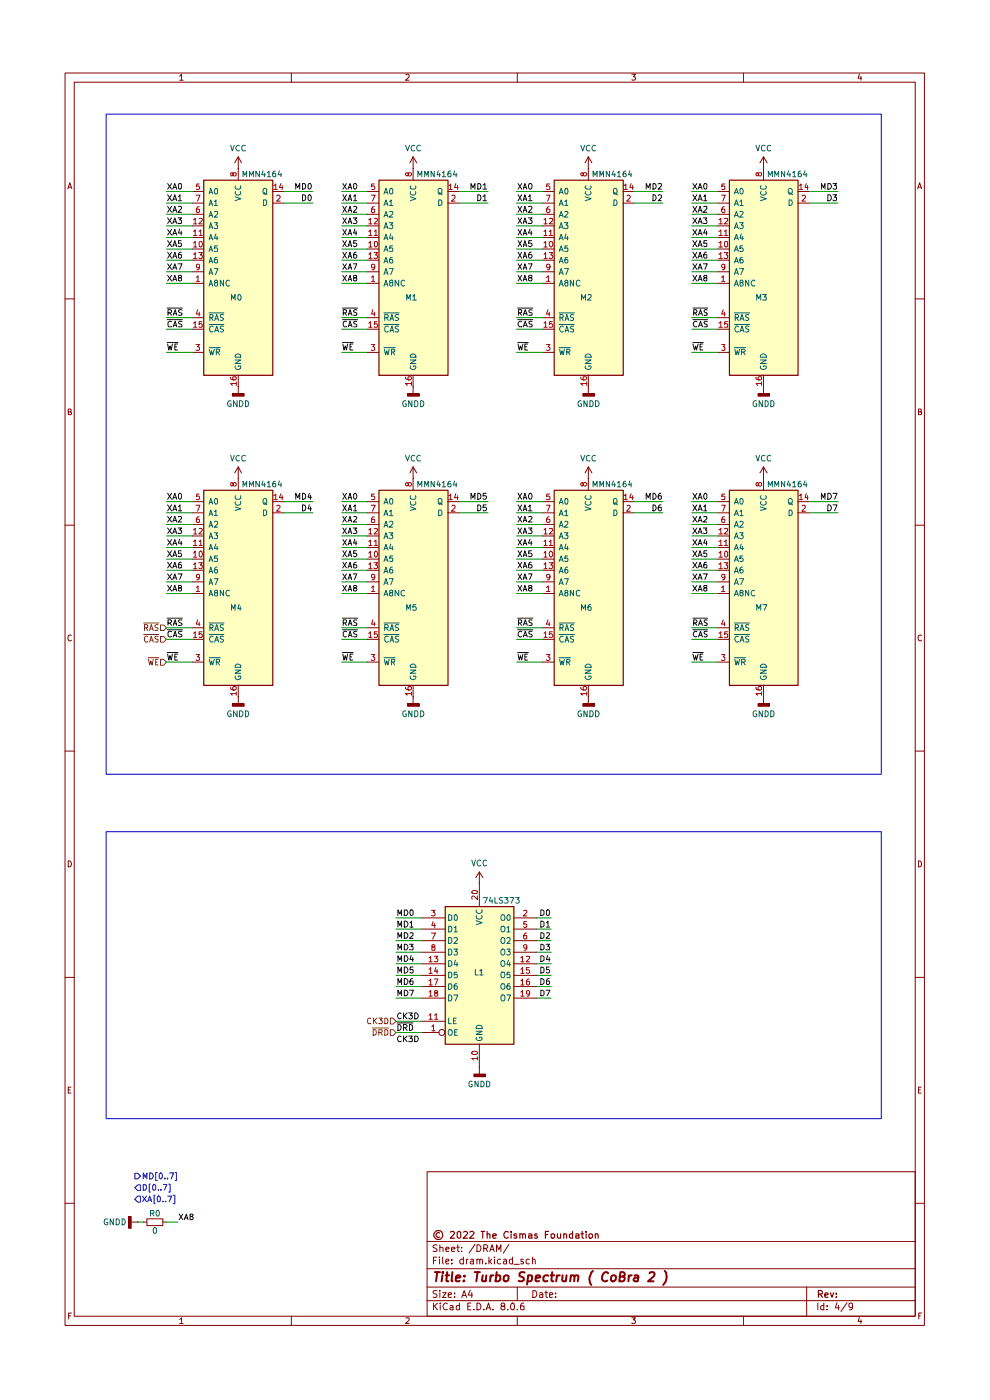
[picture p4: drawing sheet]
<svg xmlns="http://www.w3.org/2000/svg" width="210mm" height="297mm" viewBox="0 0 210 297" stroke-linecap="round" stroke-linejoin="round" font-family="sans-serif">
<g fill="none" stroke="#840000" stroke-width=".21">
<path d="M13.8 15.5h182.3v265.7h-182.3zM15.7 17.4h178.4v261.8h-178.4zM38.1 16.2l.4-.5v1.3M38.1 17h.8M61.8 15.5v1.9M86.1 15.9l.2-.2 .4 .1 .1 .5-.8 .7h.8M109.7 15.5v1.9M134 15.7h.8l-.4 .6h.3v.6h-.7M157.7 15.5v1.9M182.3 15.7l-.3 .9h.8M182.6 16.2v.8M14.5 39.7h.6"/>
<path d="M194.8 39.7h.6M14.4 40l.4-1.2 .4 1.2M194.6 40l.5-1.2 .4 1.2M13.8 63.4h1.9M194.1 63.4h2M14.5 87.4h.4l.2-.2-.1-.4h-.5v1.2h.6l.1-.5-.3-.1M194.8 87.4l.6-.2-.1-.4h-.5v1.2h.6l.1-.5-.1-.1h-.2M13.8 111.4h1.9M194.1 111.4h2M15.2 134.8l-.3-.1a.65 .65 0 0 0-.5 .6 .65 .65 0 0 0 .5 .7l.3-.2M195.5 134.8l-.3-.1a.65 .65 0 0 0-.5 .6 .65 .65 0 0 0 .5 .7l.3-.2M13.8 159.3h1.9"/>
<path d="M194.1 159.3h2M14.5 182.6a.64 .64 0 0 1 .7 .7 .64 .64 0 0 1-.7 .6zM194.8 182.6a.64 .64 0 0 1 .7 .7 .64 .64 0 0 1-.7 .6zM13.8 207.3h1.9M194.1 207.3h2M14.5 231.2h.4M15.1 230.6h-.6v1.3h.6M194.8 231.2h.4M195.4 230.6h-.6v1.3h.6M13.8 255.3h1.9M90.6 248.6h103.5v30.6h-103.5zM194.1 255.3h2"/>
<path d="M14.6 279.1h.4M15.2 278.6h-.6v1.2M38.1 279.9l.4-.3v1.2M61.8 279.2v2M86.1 279.7l.6-.1 .1 .5-.8 .7h.8M90.6 275.9h103.5M90.6 273h103.5M90.6 269.2h103.5M90.6 263.4h103.5M91.9 276.4v1.5M91.9 267.4h.6M92.2 277.1l.6 .8"/>
<path d="M92.6 266.7h-.7v1.4M92.7 273.8l-.8 .1v.4l.6 .2 .2 .4-.2 .3h-.6M92.7 264.2a.6 .6 0 0 0-.8 .1v.4l.8 .4-.2 .4-.6-.1M92.8 276.4l-.9 .9M93.2 266.7v.1M93.2 267.1v1M93.3 273.8v.1M93.3 264.7l.4-.1 .3 .1v.8M93.3 264.1v1.4M93.3 274.2v1M93.4 276.4v.2M93.4 276.9v1"/>
<path d="M93.9 274.2h.8l-.8 1h.8M93.9 266.7v1.2l.2 .2M94.6 267.6l.6-.1-.1-.4-.4 .1-.1 .7 .1 .2h.5M94.6 265l.6-.1-.1-.3h-.4l-.1 .1v.6l.1 .2 .5-.1M94.9 276.6l-.1-.1a.67 .67 0 0 0-.8 .7 .67 .67 0 0 0 .9 .6M95.1 274.7l.7-.1v-.3l-.5-.1-.2 .3 .1 .7h.6M95.5 277h.6v.9M95.8 265l.7-.1-.1-.2-.4-.1-.2 .1v.6l.2 .2 .4-.1M95.8 268v.1M95.8 267.2v.2M96.1 277.3l-.7 .2 .3 .4 .4-.1M96.4 275.1v.1"/>
<path d="M96.4 274.3v.2M96.9 264.6h.5M97.1 264.1v1.2l.3 .2M97.4 277l-.4-.1-.2 .3 .1 .6h.5M97.4 276.4v1.5M98 275.2l.5-1.4 .5 1.4M98 265.4v.1M98 264.7h.1M98.1 274.8h.7M98.3 267.2h-.6l-.2 .7a.52 .52 0 0 0 .8 .2M98.3 266.7v1.4M99 267.1v1"/>
<path d="M99.2 277.1h.5M99.3 267.1l-.3 .2v.2M99.7 273.7l-.4 1h.9M99.8 267.2h.6v.9M99.9 276.4h-.7v1.5h.7M100.1 274.2v1M100.4 267.5l-.6 .1-.1 .2 .3 .3h.4M100.5 277.8v.1M100.8 264l-1.3 1.9M101.2 276.4a.73 .73 0 0 1 .8 .8 .73 .73 0 0 1-.8 .7zM101.2 267.3v-.1a.36 .36 0 0 1 .6 .2v.7M101.2 264.1a.73 .73 0 0 1 .8 .7 .73 .73 0 0 1-.8 .7z"/>
<path d="M101.2 267.1v1M101.8 267.4l.1-.3 .4 .1 .1 .9M102.6 277.8v.1M102.6 264.8h.6l.3-.2v-.3l-.3-.2h-.6v1.4M103 264.8l.5 .7M103 268v.1M103.1 277.9l.5-1.5 .5 1.5M103.3 277.4h.7M103.7 266.7v1.4M103.9 265.5l.5-1.4 .4 1.4M103.9 267.5l.4 .6M104.1 265.1h.6"/>
<path d="M104.3 267.1l-.6 .6M104.6 277.8v.1M104.9 266.7v.1M104.9 267.1v1M105.3 265.5v-1.4l.5 1 .5-1v1.4M106.2 267.2l-.4-.1-.2 .2-.1 .6a.45 .45 0 0 0 .7 .2M106.5 277.1l-.2-.3 .2-.4h.3l.3 .4-.1 .1-.2 .2h-.4l-.1 .3v.2l.2 .3h.3l.3-.3v-.2l-.3-.3M106.8 267.2h.6v.9M107.4 267.5h-.5l-.1 .3 .1 .3h.5M107.7 277.8v.1M107.9 264l-1.1 1.9M108.5 276.5l.2-.1a.9 .9 0 0 1 .3 1.4l-.2 .1a.74 .74 0 0 1-.6-.6 .74 .74 0 0 1 .3-.8z"/>
<path d="M108.7 267.2l-.4-.1-.3 .4v.4l.3 .2h.4M108.7 266.7v1.4M109 268.2h1.1M109.7 277.8v.1M109.7 273v2.9M109.7 279.2v2M111 267.2h-.5v.3l.6 .4-.3 .2h-.3M111.1 276.4l-.5 .2-.2 1 .3 .3 .5-.1v-.7l-.5-.1-.3 .3M112.3 267.2l-.4-.1-.2 .2-.1 .6a.45 .45 0 0 0 .7 .2M112.9 267.3l.2-.2 .4 .1v.9M112.9 266.7v1.4M113 273.8h.6a.81 .81 0 0 1 .3 1 .81 .81 0 0 1-.9 .4z"/>
<path d="M114.5 274.3h.6v.9M115.1 274.6l-.6 .1v.5h.6M115.6 274.2h.6M115.8 273.8v1.2l.4 .2M116.6 274.7l.7-.1-.1-.3h-.6v.9h.6M117.9 275.1v.1M117.9 274.3v.2M134 279.6h.8l-.4 .4 .4 .2v.4l-.2 .2-.6-.1M157.7 279.2v2M171.1 273v6.2M173.5 276.4v1.5M174.7 277a.45 .45 0 0 0-.6 .2l.1 .6h.5"/>
<path d="M174.7 276.4v1.5M175.4 277.8v.1M175.4 277v.1M177.5 276.3l-.3 1.1h.9M177.9 276.9v1M179.7 276.3l-1.3 1.9M180.8 277.1l-.2 .3-.4-.1-.1-.7 .2-.2 .5 .2v.9l-.3 .4h-.3M182.3 279.5l-.3 .8h.8M182.6 280v.8M194.9 279.1h.3M195.5 278.6h-.6v1.2M38.1 280.8h.8"/>
</g>
<g fill="none" stroke="#840000" stroke-width=".25">
<path d="M93.3 261.6l-.5-.1-.3 .3v.4l.3 .3 .5-.1M95.5 261.4l.6-.2 .3 .3-.1 .3-.8 .9h.9M97 261.5l.3-.3 .4 .3v.9l-.3 .3-.4-.3zM98.3 261.4l.2-.2h.3l.4 .5-.9 1h.9M99.7 261.4l.2-.2h.4l.2 .5-.9 1h.9M102.1 261.2h.7M102.4 261.2v1.5M103.3 261.8l.5-.1 .1 .2v.8M103.3 261.2v1.5M104.5 262.2l.8-.1-.1-.3-.4-.1-.3 .2 .1 .7h.6M107.8 261.4a.68 .68 0 0 0-1 .4 .68 .68 0 0 0 .7 .9l.3-.2M108.4 261.2v.2"/>
<path d="M108.4 261.7v1M109.6 261.8l-.3-.1-.3 .2 .1 .3 .5 .1v.3h-.6M110.3 261.8l.4-.1 .2 .2v.8M110.3 261.7v1M110.9 261.9l.1-.2 .5 .2v.8M112.1 261.8l.5-.1 .2 .2v.8M112.8 262.1l-.7 .1v.4h.7M113.9 261.8l-.3-.1-.2 .3 .1 .2h.3l.2 .3-.2 .2-.4-.1M115.7 261.9h.5M116.4 261.2h-.7v1.5M117 261.8h.6v.6l-.2 .3h-.3l-.2-.3zM118.2 261.7v.8l.3 .2 .4-.2"/>
<path d="M118.9 261.7v1M119.6 261.8l.4-.1 .2 .2v.8M119.6 261.7v1M121.5 261.8h-.6l-.1 .6a.45 .45 0 0 0 .7 .2M121.5 261.2v1.5M122.1 261.8l.5-.1 .2 .2v.8M122.8 262.1l-.7 .1v.4h.7M123.2 261.7h.6M123.5 261.2v1.3l.3 .2M124.3 261.2v.2M124.3 261.7v1M125 261.8h.6l.1 .6a.45 .45 0 0 1-.7 .2z"/>
<path d="M126.3 261.8l.4-.1 .2 .2v.8M126.3 261.7v1M173.6 274.5l.8-.1a.45 .45 0 0 0-.2-.6h-.6v1.4M173.9 274.5l.6 .7M175 274.8l.6-.2v-.2l-.4-.1-.2 .2v.7h.6M176.1 274.3l.4 .9 .3-.9M177.4 275.1v.1M177.4 274.4v.1"/>
<circle cx="93" cy="262" r=".95"/>
</g>
<g fill="none" stroke="#840000" stroke-width=".42">
<path d="M92.2 269.9h1.1M92.7 269.9l-.2 1.9M93.8 270.5l-.1 1.3M93.9 269.9v.2M94.5 270.5h.8M94.9 269.9l-.2 1.8 .4 .1M96 269.9l-.2 1.7 .2 .2M96.7 271.1l1-.1-.1-.4a.6 .6 0 0 0-.9 .2v.9h.8M98.4 271.6l.1 .1-.2 .1 .1-.2-.1 .2M98.5 270.6v.2M100.7 269.9h1.1M101.3 269.9l-.3 1.9"/>
<path d="M102.4 270.5l-.2 1.1a.49 .49 0 0 0 .9 0M103.2 270.5l-.2 1.3M104.1 270.5l-.2 1.3M104.7 270.5l-.4 .1-.2 .3M105.3 270.6l.6-.1 .2 .2v.8a.72 .72 0 0 1-1 .2M105.4 269.9l-.3 1.9M107 270.7l.3-.2 .4 .1 .2 .3-.1 .6a.55 .55 0 0 1-.5 .3 .55 .55 0 0 1-.5-.3zM111.3 270a.73 .73 0 0 0-1.1 .3v.3l.8 .4 .1 .5a.79 .79 0 0 1-1.1 .2M112.1 270.6h.7v.9l-.3 .3-.6-.1M112.1 270.5l-.3 2M113.7 271.1l.9-.1-.1-.4a.6 .6 0 0 0-.8 .2v.9h.6M116.3 270.6a.72 .72 0 0 0-1 .3v.7l.2 .2 .6-.1"/>
<path d="M116.8 270.5h.8M117.1 269.9l-.1 1.7 .4 .2M118.1 270.5l-.1 1.3M118.7 270.5l-.4 .1-.2 .3M119.3 270.5v1.2l.5 .1 .2-.2M120.2 270.5l-.2 1.3M121.1 270.7l.3-.2 .4 .1v1.2M121.1 270.5l-.2 1.3M121.9 270.8a.47 .47 0 0 1 .4-.3 .47 .47 0 0 1 .4 .3l-.1 1M125.8 269.6a2.2 2.2 0 0 0-.4 3M129 270.1a.52 .52 0 0 0-.8-.1 1.21 1.21 0 0 0-.2 1.7l.4 .1 .4-.2M129.7 270.7l.6-.2 .4 .4-.1 .6-.4 .3-.5-.1-.1-.2z"/>
<path d="M131.4 270.8l.9-.1 .2-.2-.1-.5-.8-.1-.2 1.9h.7l.3-.2 .1-.5-.4-.3M133.4 270.5l-.1 1.3M134 270.5l-.6 .4M134.6 270.6h.7v1.2M135.4 271l-.7 .1-.3 .3 .3 .4 .6-.1M137.8 270.1l.2-.2h.6l.3 .4-.2 .4-1.2 1.1h1.1M141 269.6l.1 .1a2.26 2.26 0 0 1-.4 2.9"/>
</g>
<g fill="#ffffc2">
<path d="M94.4 192.3h14.6v29.2h-14.6z"/>
<path d="M43.2 104h14.6v41.4h-14.6z"/>
<path d="M80.3 104h14.7v41.4h-14.7z"/>
<path d="M117.5 38.2h14.7v41.4h-14.7z"/>
<path d="M80.3 38.2h14.7v41.4h-14.7z"/>
<path d="M43.2 38.2h14.6v41.4h-14.6z"/>
<path d="M154.7 104h14.5v41.4h-14.5z"/>
<path d="M117.5 104h14.7v41.4h-14.7z"/>
<path d="M154.7 38.2h14.5v41.4h-14.5z"/>
</g>
<path d="M84.4 201.5v-1.2l.4 .9 .4-.9v1.2M84.4 204v-1.2l.4 .8 .4-.8v1.2M85.8 200.3a.66 .66 0 0 1 .7 .4 .66 .66 0 0 1-.2 .8h-.5zM85.8 202.8h.5a.66 .66 0 0 1 .2 .8 .66 .66 0 0 1-.7 .4zM86.9 200.3h.7l-.4 .4 .4 .2v.5h-.7M87.2 202.7l-.3 .8h.8M87.5 203.1v.9M114.7 210.1l.7 .2v.7l-.3 .2h-.4zM115.8 210.1h.9l-.6 1.1" fill="none" stroke="#0f0f0f" stroke-width=".21"/>
<path d="M82.8 218.4h.6l.6 .6-.6 .7h-.6z" fill="#fff"/>
<path d="M79 218.1h3.4M79.2 218.4h.4a.66 .66 0 0 1 .2 .8 .66 .66 0 0 1-.6 .4zM80.3 219l.7-.1 .1-.3-.2-.2h-.6v1.2M80.7 219l.4 .6M81.6 218.4h.4a.66 .66 0 0 1 .3 .8 .66 .66 0 0 1-.7 .4zM82.8 218.4h.6l.6 .6-.6 .7h-.6z" fill="none" stroke="#725600" stroke-width=".21"/>
<path d="M100.5 227.9h2.4v.5h-2.4z" fill="none" stroke="#840000" stroke-width=".25"/>
<path d="M100.5 227.9h2.4v.5h-2.4z" fill="#840000"/>
<g fill="none" stroke="#840000" stroke-width=".21">
<path d="M89.5 194.7h4.9M89.5 197.1h4.9M89.5 199.6h4.9M101.7 187.4h.1M101.7 185v7.3M101.7 185l-.8 1.2M101.7 185l.7 1.2M109 194.7h4.9M109 197.1h4.9M109 199.6h4.9M89.5 219h3.6M89.5 216.7h4.9"/>
<path d="M89.5 204.5h4.9M89.5 206.9h4.9M89.5 209.3h4.9M89.5 211.7h4.9M89.5 202h4.9M109 204.5h4.9M109 206.9h4.9M109 209.3h4.9M109 211.7h4.9M109 202h4.9M101.7 226.4h.1M101.7 221.5v6.3"/>
<circle cx="93.7" cy="219" r=".64"/>
</g>
<path d="M94.4 192.3h14.6v29.2h-14.6z" fill="none" stroke="#840000" stroke-width=".25"/>
<g fill="none" stroke="#006464" stroke-width=".21">
<path d="M95.2 194.1h.3l.3 .2v.7l-.1 .2h-.5zM95.2 196.5h.5l.1 .3v.6l-.3 .3h-.3zM95.2 198.9l.5 .1 .1 .2v.6l-.3 .3h-.3zM96.3 196.8l.4-.3v1.2M96.3 199l.5-.1 .2 .4-.7 .8h.7M96.3 197.7h.7M96.4 194.1h.4a.86 .86 0 0 1 .1 1.1h-.4l-.2-.1zM101 195.3l1.3 .4-1.3 .5M101.1 194.2l-.1 .3a.6 .6 0 0 0 .7 .5 .6 .6 0 0 0 .5-.7l-.1-.1M101.1 193l-.1 .2a.64 .64 0 0 0 .6 .6 .64 .64 0 0 0 .7-.6l-.2-.2M106.3 199l.3-.1 .4 .1 .1 .7-.3 .4-.5-.1zM106.4 194.1h.4l.2 .1 .1 .6-.2 .4h-.5l-.1-.1v-.6z"/>
<path d="M106.4 196.5h.5a.77 .77 0 0 1-.1 1.2l-.4-.1a.87 .87 0 0 1 0-1.1zM107.5 196.8l.4-.3v1.2M107.5 199l.2-.1h.3l.2 .1v.5l-.7 .6h.7M107.5 197.7h.7M107.7 194.1h.2l.3 .2v.8l-.2 .1h-.3a.78 .78 0 0 1 0-1.1zM95.2 216v1.2h.6M95.2 203.8h.3l.3 .2v.7l-.1 .3h-.5zM95.2 206.2h.5l.1 .3v.7l-.3 .2h-.3zM95.2 208.7h.5l.1 .3v.5l-.3 .4h-.3zM95.2 211.1l.5 .1 .1 .2v.6l-.3 .3h-.3zM95.2 201.3h.3l.3 .4v.6l-.3 .3h-.3zM96.2 216.6h.4"/>
<path d="M96.3 211.1h.8l-.5 1.2M96.3 201.3h.7l-.4 .5h.3v.7l-.5 .1-.1-.2M96.4 218.9h.5M96.6 203.7l-.3 .9h.8M96.8 216h-.6v1.2h.6M96.9 206.2h-.6v.6l.5-.1 .2 .2-.1 .4h-.6M96.9 208.7h-.3l-.3 .3 .1 .8a.36 .36 0 0 0 .6-.2v-.2a.35 .35 0 0 0-.3-.3 .35 .35 0 0 0-.4 .3M96.9 204.2v.8M97 218.4h-.6v1.2h.6M101 218.8h1.3l-1.3 .7h1.3M101.2 217.6a.72 .72 0 0 1 1.1 .6h-1.3zM106.3 204l.3-.2 .3 .1a.87 .87 0 0 1 0 1.1h-.5l-.1-.4z"/>
<path d="M106.3 211.2l.3-.1 .4 .1 .1 .7-.3 .4-.5-.1zM106.3 201.5l.3-.2 .4 .2 .1 .7-.3 .4-.5-.2zM106.4 206.2h.5l.2 .5-.1 .6-.2 .1-.4-.1-.1-.3zM106.4 208.7h.5a.77 .77 0 0 1-.1 1.2l-.4-.1a.87 .87 0 0 1 0-1.1zM107.5 211.1h.8l-.5 1.2M107.5 201.3h.7l-.3 .5 .3 .1v.5l-.2 .2h-.3l-.2-.2M107.9 203.7l-.4 .9h.8M108.1 208.7l-.4 .1-.2 .8 .3 .3 .4-.1v-.6l-.4-.1-.3 .3M108.1 204.2v.8M108.2 206.2h-.6l-.1 .6 .2-.1h.3l.2 .1v.5h-.7M101.1 220l-.1 .4 .2 .2h.8a.36 .36 0 0 0 .2-.6h-.5v.2"/>
<circle cx="95.5" cy="219" r=".57"/>
</g>
<g fill="none" stroke="#a90000" stroke-width=".21">
<path d="M91.5 193.1h.8l-.4 .4 .4 .3-.1 .4h-.7M91.5 197.9h.9l-.6 1.3M91.9 195.5l-.3 .8h.8M92.2 195.9v.9M100.2 189.1a.94 .94 0 0 1 1.1 0v.3l-.3 .2-.8-.1zM101.3 190.1v.7l-.9-.7-.3 .2 .1 .5M111.1 193.2l.6-.1 .1 .4-.8 .8h.8M111.7 195.5h-.5l-.1 .6h.6v.6l-.5 .1-.1-.2M111.7 197.9h-.3a.93 .93 0 0 0-.2 1.2h.5l.1-.5-.1-.1h-.5l-.1 .1M91 215.4l.4-.3v1.1M91 203.2l.4-.3v1.1M91 205.7l.4-.5v1.3"/>
<path d="M91 208l.4-.3v1.3M91 210.5l.4-.4v1.2M91 216.2h.7M91 204h.7M91 206.5h.7M91 209h.7M91 211.3h.7M91.6 217.8l.3-.4v1.3M91.6 218.7h.7M91.8 200.9l-.2-.1v-.3h.6v.3l-.6 .2 .1 .6h.5l.1-.4-.3-.3M92.1 202.9h.8l-.4 .4 .4 .2-.1 .5h-.7M92.1 207.7h.8l-.5 1.3"/>
<path d="M92.2 215.4l.3-.3v1.1M92.2 216.2h.7M92.4 210.6h-.2v-.4h.6v.4l-.6 .2 .1 .5h.4l.2-.1v-.3l-.3-.3M92.5 205.2l-.3 .9h.7M92.7 205.7v.8M110.5 203.2l.3-.3v1.1M110.5 205.7l.3-.5v1.3M110.5 208l.3-.3v1.3M110.5 210.5l.3-.4v1.2M110.5 204h.7M110.5 206.5h.7M110.5 209h.7"/>
<path d="M110.5 211.3h.7M111.7 202.9h.6v.3l-.7 .8h.7M111.8 200.9l-.5 .3-.1-.1-.1-.4a.35 .35 0 0 1 .3-.3 .35 .35 0 0 1 .4 .3l-.2 .8-.4 .1M112.3 205.2h-.6v.6h.6v.6l-.5 .1-.1-.2M112.3 207.7h-.3l-.3 .3v.8l.2 .2 .4-.1v-.7h-.5l-.1 .2M112.3 210.6a.42 .42 0 0 1-.6 .2l.1-.6a.36 .36 0 0 1 .5 .2l-.1 .8-.4 .1M100.2 223.1h1l.1 .4-.3 .2h-.7l-.2-.3zM101.3 224.5h-1.2l.3 .4M101.3 224.2v.7"/>
</g>
<g fill="none" stroke="#0f0f0f" stroke-width=".21">
<path d="M84.2 217h3.4M84.4 217.3a.64 .64 0 0 1 .7 .7 .64 .64 0 0 1-.7 .6zM85.1 215.1l-.3-.2a.6 .6 0 0 0-.5 .7 .6 .6 0 0 0 .7 .5l.1-.1M85.1 219.9a.61 .61 0 0 0-.8 .3 .61 .61 0 0 0 .3 .8l.5-.1M85.6 218h.5l.3-.4-.3-.3h-.5v1.3M85.6 214.9v1.3M85.6 219.8v1.2M85.8 215.5l.6 .7M85.9 218l.5 .6M86.4 214.9l-.8 .7M86.4 219.8l-.8 .7M86.7 214.9h.8l-.5 .5 .5 .1v.5l-.3 .2h-.3l-.2-.2"/>
<path d="M86.7 219.8h.8l-.5 .5 .5 .1v.5h-.8M86.9 217.3a.64 .64 0 0 1 .7 .7 .64 .64 0 0 1-.7 .6zM88 214.9a.65 .65 0 0 1 .7 .6 .65 .65 0 0 1-.7 .7zM88 219.8a.66 .66 0 0 1 .7 .4 .66 .66 0 0 1-.2 .8h-.5zM114.7 205.1l.6 .2 .1 .2v.6l-.4 .3h-.3zM114.7 202.8h.4l.3 .2v.7l-.4 .3h-.3zM114.7 207.6l.6 .2 .1 .1v.6l-.4 .4h-.3zM116.2 202.7l-.3 .8h.8M116.5 205.1h-.6v.6h.4l.3 .2-.1 .4-.4 .1-.2-.2M116.5 207.6l-.4 .1-.2 .2v.8l.2 .2 .4-.1v-.7h-.5l-.1 .2M116.5 203.1v.9M85.8 220.3l.6 .7"/>
<path d="M38 257.6l.8 1.1M38.8 257.6l-.8 1.1M39.1 258.7l.4-1.1 .4 1.1M39.2 258.4h.6M40.5 258.1l-.2-.1v-.4h.6v.4l-.6 .2 .1 .5h.4l.2-.1v-.3l-.3-.2"/>
</g>
<path d="M28.6 248.9h.6l.6 .6-.6 .6h-.6z" fill="#fff"/>
<path d="M28.6 248.9h.6l.6 .6-.6 .6h-.6zM30.4 250.1v-1.3l.4 1 .4-1v1.3M31.7 248.8a.65 .65 0 0 1 .8 .7 .65 .65 0 0 1-.8 .6zM33.4 248.7h-.4v1.7h.4M34 248.8a.68 .68 0 0 1 .5 .7 .68 .68 0 0 1-.5 .6l-.2-.3v-.7zM35 249.9v.2M35.6 249.9v.2M36 248.8h.8l-.5 1.3M37.2 248.7h.2v1.7h-.2" fill="none" stroke="#000084" stroke-width=".21"/>
<path d="M84.4 208.9v-1.3l.4 .8 .4-.8v1.3M84.4 206.4v-1.3l.4 1 .4-1v1.3M84.4 211.2v-1.1l.4 .8 .4-.8v1.1M85.8 207.6a.65 .65 0 0 1 .7 .6 .65 .65 0 0 1-.7 .7zM85.8 205.1a.65 .65 0 0 1 .7 .7 .65 .65 0 0 1-.7 .6zM85.8 210.1a.66 .66 0 0 1 .7 .3 .66 .66 0 0 1-.2 .8h-.5zM86.9 210.1h.8l-.5 1.1M87.5 207.6h-.2a.93 .93 0 0 0-.3 1.2l.5 .1 .1-.2v-.5l-.6-.1-.1 .2M87.6 205.1h-.6l-.1 .6h.7v.5l-.1 .2h-.4l-.2-.2" fill="none" stroke="#0f0f0f" stroke-width=".21"/>
<path d="M82.8 216h.6l.6 .7-.6 .6h-.6z" fill="#fff"/>
<path d="M78.7 216.1a.45 .45 0 0 0-.7 .1v.7l.1 .3 .6-.1M79.2 216v1.2M79.4 216.5l.5 .7M79.9 216l-.7 .7M80.3 216h.8l-.4 .4 .4 .3-.1 .4h-.7M81.6 216a.66 .66 0 0 1 .7 .4 .66 .66 0 0 1-.3 .8h-.4zM82.8 216h.6l.6 .7-.6 .6h-.6z" fill="none" stroke="#725600" stroke-width=".21"/>
<path d="M29.2 253.7h.6v1.3h-.6l-.6-.6z" fill="#fff"/>
<path d="M29.2 253.7h.6v1.3h-.6l-.6-.6zM30.2 253.7l.9 1.2M31.1 253.7l-.9 1.2M31.3 254.9l.4-1.2 .5 1.2M31.5 254.6h.6M32.9 253.6h-.2v1.8h.2M33.4 253.8l.4-.1a.86 .86 0 0 1 .1 1.2h-.4l-.1-.2zM34.5 254.8v.1M35.1 254.8v.1M35.6 253.7h.8l-.5 1.2M36.7 253.6h.4v1.8h-.4" fill="none" stroke="#000084" stroke-width=".21"/>
<path d="M29.2 251.4h.6v1.2h-.6l-.6-.6z" fill="#fff"/>
<path d="M29.2 251.4h.6v1.2h-.6l-.6-.6zM30.4 251.3a.66 .66 0 0 1 .6 .4 .66 .66 0 0 1-.2 .8h-.4zM31.9 251.2h-.2v1.7h.2M32.5 251.4l.3-.1 .2 .2v.8l-.2 .2h-.3l-.2-.5zM33.6 252.4v.1M34.1 252.4v.1M34.6 251.3h.8l-.5 1.2M35.8 251.2h.3v1.7h-.3" fill="none" stroke="#000084" stroke-width=".21"/>
<path d="M27.3 258.1h.5v2.5h-.5z" fill="none" stroke="#840000" stroke-width=".25"/>
<path d="M27.3 258.1h.5v2.5h-.5z" fill="#840000"/>
<path d="M27.8 259.2h1.4M29.2 259.2h.1M30.4 259.2h.8M31.2 258.6h3.3v1.4h-3.3zM34.5 259.2h.8" fill="none" stroke="#840000" stroke-width=".21"/>
<g fill="none" stroke="#0f0f0f" stroke-width=".21">
<path d="M35.6 116.8l.8 1.3M35.6 107.1l.8 1.3M35.6 114.5l.8 1.2M35.6 119.3l.8 1.2M35.6 109.6l.8 1.1M35.6 112l.8 1.2M35.6 104.6l.8 1.3M36.4 116.8l-.8 1.3M36.4 107.1l-.8 1.3M36.4 114.5l-.8 1.2M36.4 119.3l-.8 1.2M36.4 109.6l-.8 1.1"/>
<path d="M36.4 112l-.8 1.2M36.4 104.6l-.8 1.3M36.7 118.1l.4-1.3 .4 1.3M36.7 108.4l.4-1.3 .4 1.3M36.7 115.7l.4-1.2 .4 1.2M36.7 110.7l.4-1.1 .4 1.1M36.7 113.2l.4-1.2 .4 1.2M36.7 105.9l.4-1.3 .4 1.3M36.7 112.9h.6M36.7 110.4h.6M36.7 108h.6M36.7 115.3h.6"/>
<path d="M36.7 117.8h.6M36.7 105.6h.6M37.8 112h.7l-.4 .4 .3 .1v.6h-.6M37.8 107.4l.4-.3v1.3M37.8 109.6h.5l.2 .3-.7 .8h.7M37.8 108.4h.7M38.1 114.4l-.3 .8h.8M38.1 104.6a.68 .68 0 0 1 .4 .7 .68 .68 0 0 1-.4 .6l-.3-.2v-.8zM38.4 116.8h-.6v.6h.6v.6l-.4 .1-.2-.2M38.4 119.3l-.4 .1-.2 .2v.8l.6 .1v-.7h-.5l-.1 .2M38.4 114.8v.9M62.7 105.9v-1.3l.5 1 .4-1v1.3"/>
<path d="M64.2 104.6a.64 .64 0 0 1 .7 .7 .64 .64 0 0 1-.7 .6zM64.2 107.1a.64 .64 0 0 1 .7 .6 .64 .64 0 0 1-.7 .7zM65.6 104.6l-.2 .9h.7M65.6 107.1l-.2 .8h.7M65.9 105.1v.8M65.9 107.5v.9M72.7 116.8l.8 1.3M72.7 119.3l.8 1.2M72.7 114.5l.8 1.2M72.7 109.6l.8 1.1M72.7 104.6l.8 1.3M72.7 107.1l.8 1.3"/>
<path d="M73.5 116.8l-.8 1.3M73.5 119.3l-.8 1.2M73.5 114.5l-.8 1.2M73.5 109.6l-.8 1.1M73.5 104.6l-.8 1.3M73.5 107.1l-.8 1.3M73.8 118.1l.4-1.3 .4 1.3M73.8 115.7l.4-1.2 .4 1.2M73.8 110.7l.4-1.1 .4 1.1M73.8 105.9l.4-1.3 .4 1.3M73.8 108.4l.4-1.3 .4 1.3M73.9 110.4h.6"/>
<path d="M73.9 108h.6M73.9 115.3h.6M73.9 117.8h.6M73.9 105.6h.6M75 109.6h.4l.3 .3-.8 .8h.8M75 107.4l.4-.3v1.3M75 108.4h.7M75.3 114.4l-.3 .8h.7M75.3 104.6a.68 .68 0 0 1 .4 .7 .68 .68 0 0 1-.4 .6l-.3-.2v-.8zM75.5 119.3l-.3 .1-.2 .2v.8l.5 .1 .2-.2v-.3l-.2-.2h-.4l-.1 .2M75.5 114.8v.9M75.6 116.8h-.6v.6h.6l.1 .5-.3 .2-.4-.2"/>
<path d="M99.9 105.9v-1.3l.4 1 .5-1v1.3M101.3 104.6a.64 .64 0 0 1 .7 .7 .64 .64 0 0 1-.7 .6zM101.3 107.1a.64 .64 0 0 1 .7 .6 .64 .64 0 0 1-.7 .7zM103.1 104.6h-.6l-.1 .6h.7l.1 .5-.2 .2h-.4l-.2-.2M103.1 107.1h-.6l-.1 .6 .6-.1 .2 .2v.3l-.2 .3h-.4l-.2-.2M109.9 112l.8 1.2M109.9 109.6l.8 1.1M109.9 107.1l.8 1.3M109.9 114.5l.8 1.2M109.9 116.8l.8 1.3M109.9 119.3l.8 1.2M110.7 112l-.8 1.2"/>
<path d="M110.7 109.6l-.8 1.1M110.7 107.1l-.8 1.3M110.7 114.5l-.8 1.2M110.7 116.8l-.8 1.3M110.7 119.3l-.8 1.2M111 113.2l.3-1.2 .5 1.2M111 110.7l.3-1.1 .5 1.1M111 108.4l.3-1.3 .5 1.3M111 115.7l.3-1.2 .5 1.2M111 118.1l.3-1.3 .5 1.3M111.1 112.9h.6M111.1 110.4h.6"/>
<path d="M111.1 108h.6M111.1 115.3h.6M111.1 117.8h.6M112.1 112h.8l-.5 .4 .5 .3-.1 .4h-.7M112.1 109.6h.5l.3 .2-.8 .9h.8M112.1 107.4h.2l.1-.3v1.3M112.1 108.4h.8M112.4 114.4l-.3 .8h.8M112.7 119.3l-.4 .1a.94 .94 0 0 0 0 1.1h.4l.2-.2v-.3l-.2-.2h-.4l-.2 .2M112.7 114.8v.9M112.8 116.8h-.6l-.1 .6h.7l.1 .5-.3 .2h-.3l-.2-.2M147 107.1l.8 1.3"/>
<path d="M147 112l.8 1.2M147 119.3l.8 1.2M147 114.5l.8 1.2M147 116.8l.8 1.3M147.8 107.1l-.8 1.3M147.8 112l-.8 1.2M147.8 119.3l-.8 1.2M147.8 114.5l-.8 1.2M147.8 116.8l-.8 1.3M148.1 108.4l.4-1.3 .4 1.3M148.1 113.2l.4-1.2 .4 1.2M148.1 115.7l.4-1.2 .4 1.2"/>
<path d="M148.1 118.1l.4-1.3 .4 1.3M148.2 112.9h.6M148.2 108h.6M148.2 115.3h.6M148.2 117.8h.6M149.2 112h.7l-.3 .4 .3 .2v.5h-.7M149.3 107.4h.1l.2-.3v1.3M149.3 108.4h.6M149.6 114.4l-.3 .8h.7M149.9 119.3l-.5 .1a.94 .94 0 0 0 0 1.1l.5-.1v-.5l-.5-.1-.1 .2M149.9 114.8v.9M149.9 116.8h-.6v.6h.6v.5l-.1 .2h-.4l-.1-.2"/>
<path d="M35.5 131.1h3.2M35.5 138.4h2.3M35.5 133.6h3.2M35.6 138.8l.2 1.2 .3-.9 .2 .9 .3-1.2M35.6 124.2l.8 1.2M35.6 121.7l.8 1.2M35.6 132.2h.5l.3-.3-.1-.3-.7-.1v1.2M36 132.2l.4 .5M36.4 134l-.6-.1-.2 .3v.7a.55 .55 0 0 0 .8 .1M36.4 124.2l-.8 1.2M36.4 121.7l-.8 1.2M36.7 125.4l.4-1.2 .4 1.2"/>
<path d="M36.7 122.9l.4-1.2 .4 1.2M36.7 120.5l.4-1.2 .4 1.2M36.7 135.1l.5-1.2 .3 1.2M36.7 132.7l.5-1.2 .3 1.2M36.7 120.1h.6M36.7 125h.6M36.7 122.6h.6M36.8 132.3h.6M36.8 134.8h.6M37.1 139.4h.4M37.7 138.8h-.6v1.2h.6M37.8 121.7h.8l-.5 1.2"/>
<path d="M38.1 124.7l-.3-.2v-.2l.6-.1a.44 .44 0 0 1 0 .5 .44 .44 0 0 1-.5 .1v.5a.35 .35 0 0 0 .6-.1 .35 .35 0 0 0-.2-.5M38.6 133.9h-.6l-.2 .2 .3 .4h.3l.2 .3-.1 .2h-.7M38.6 131.6h-.7l-.1 .2 .6 .4 .2 .3-.2 .2h-.6M72.6 131.1h3.3M72.6 138.4h2.3M72.6 133.6h3.3M72.7 138.8l.3 1.2 .2-.9 .3 .9 .2-1.2M72.7 124.2l.8 1.2M72.7 121.7l.8 1.2M72.8 132.2h.5l.2-.2v-.4l-.7-.1v1.2M73.1 132.2l.4 .5M73.5 134l-.5-.1-.2 .3v.7a.45 .45 0 0 0 .7 .1"/>
<path d="M73.5 124.2l-.8 1.2M73.5 121.7l-.8 1.2M73.8 125.4l.4-1.2 .4 1.2M73.8 120.5l.4-1.2 .4 1.2M73.8 122.9l.4-1.2 .4 1.2M73.9 135.1l.3-1.2 .5 1.2M73.9 132.7l.3-1.2 .5 1.2M73.9 120.1h.6M73.9 125h.6M73.9 122.6h.6M74 132.3h.6M74 134.8h.6"/>
<path d="M74.2 139.4h.4M74.8 138.8h-.6v1.2h.6M74.9 121.7h.8l-.5 1.2M75.2 124.7l-.2-.4 .5-.1 .2 .3-.3 .2-.4 .1v.5l.2 .1h.2l.3-.3-.3-.4M75.7 133.9h-.5l-.2 .2 .3 .4 .4 .2v.3h-.7M75.7 131.6l-.4-.1-.3 .2 .3 .4 .4 .1v.4l-.7 .1M109.8 131.1h3.2M109.8 138.4h2.3M109.9 138.8l.2 1.2 .3-.9 .3 .9 .2-1.2M109.9 121.7l.8 1.2M109.9 124.2l.8 1.2M110 132.2l.6-.1 .1-.5-.7-.1v1.2"/>
<path d="M110.2 132.2l.5 .5M110.7 121.7l-.8 1.2M110.7 124.2l-.8 1.2M111 132.7l.4-1.2 .4 1.2M111 122.9l.3-1.2 .5 1.2M111 125.4l.3-1.2 .5 1.2M111 120.5l.3-1.2 .5 1.2M111.1 120.1h.6M111.1 125h.6M111.1 122.6h.6M111.2 132.3h.6M111.3 139.4h.5"/>
<path d="M111.9 138.8h-.6v1.2h.6M112.1 121.7h.8l-.6 1.2M112.3 124.7l-.2-.3 .2-.2h.4l.2 .3-.8 .5 .2 .4h.3l.3-.3-.3-.4M112.9 131.6l-.5-.1-.2 .2 .1 .3 .6 .2v.4l-.7 .1M147 138.8l.3 1.2 .3-.9 .1 .9 .4-1.2M147 124.2l.8 1.2M147 138.4h2.2M147.8 124.2l-.8 1.2M148.1 120.5l.4-1.2 .4 1.2M148.1 125.4l.4-1.2 .4 1.2M148.2 120.1h.6M148.2 125h.6"/>
<path d="M148.5 139.4h.4M149.1 138.8h-.6v1.2h.6M149.5 124.7l-.2-.3 .1-.2h.5v.3l-.6 .5 .2 .4 .4-.1v-.5l-.1-.1M84.4 199v-1.1l.4 .8 .4-.8v1.1M84.4 196.7v-1.3l.4 .9 .4-.9v1.3M84.4 194.2v-1.2l.4 .9 .4-.9v1.2M85.8 197.9a.66 .66 0 0 1 .7 .4 .66 .66 0 0 1-.2 .7h-.5zM85.8 195.4a.65 .65 0 0 1 .7 .6 .65 .65 0 0 1-.7 .7zM85.8 193h.5a.66 .66 0 0 1 .2 .8 .66 .66 0 0 1-.7 .4zM86.9 197.9h.7v.5l-.7 .6h.7M86.9 195.7l.4-.3v1.3M86.9 196.7h.7"/>
<path d="M87 193.1l.5-.1 .1 .2v.8l-.2 .2-.4-.1zM114.7 193h.4l.3 .3v.6l-.4 .3h-.3zM114.7 195.4l.6 .2 .1 .1v.6l-.4 .4h-.3zM114.7 197.9l.7 .2v.7l-.3 .2h-.4zM115.9 193.2l.2-.2 .4 .1v1h-.5zM115.9 195.7l.3-.3v1.3M115.9 197.9h.4l.3 .3-.8 .8h.8M115.9 196.7h.7M114.7 200.3l.7 .3v.6l-.3 .3h-.4zM115.8 200.3h.8l-.4 .4 .4 .3-.1 .5-.7-.1"/>
</g>
<path d="M34 139.9h.7l.6 .6-.6 .6h-.7z" fill="#fff"/>
<path d="M31.4 139.5h2.3M31.5 139.9l.2 1.2 .3-.9 .3 .9 .2-1.2M33.5 139.9h-.5v1.2h.5M34 139.9h.7l.6 .6-.6 .6h-.7zM33 140.5h.4" fill="none" stroke="#725600" stroke-width=".21"/>
<path d="M34 135h.7l.6 .6-.6 .6h-.7z" fill="#fff"/>
<path d="M30.5 134.6h3.2M31.3 135h-.3l-.3 .1v.9a.36 .36 0 0 0 .6 .1M31.7 136.2l.4-1.2 .4 1.2M31.8 135.8h.6M33.5 135h-.6a.57 .57 0 0 0 .6 .7v.4l-.1 .1-.6-.1M34 135h.7l.6 .6-.6 .6h-.7z" fill="none" stroke="#725600" stroke-width=".21"/>
<path d="M34 132.6h.7l.6 .6-.6 .6h-.7z" fill="#fff"/>
<path d="M30.5 132.2h3.2M30.6 133.2l.7-.1v-.4l-.1-.2h-.6v1.3M31 133.2l.3 .6M31.7 133.8l.4-1.3 .4 1.3M31.8 133.4h.6M33.5 132.6l-.4-.1-.3 .3 .2 .3 .5 .2v.3l-.1 .2-.6-.1M34 132.6h.7l.6 .6-.6 .6h-.7z" fill="none" stroke="#725600" stroke-width=".21"/>
<g fill="none" stroke="#0f0f0f" stroke-width=".21">
<path d="M35.6 38.9l.8 1.2M36.4 38.9l-.8 1.2M36.7 39.8h.6M37.8 39.1l.2-.2h.4a.91 .91 0 0 1-.1 1.2l-.5-.2zM64.2 38.9h.4a.66 .66 0 0 1 .2 .8 .66 .66 0 0 1-.6 .4zM65.4 39.1l.1-.2a.6 .6 0 0 1 .6 .6 .6 .6 0 0 1-.4 .6l-.3-.2zM72.7 38.9l.8 1.2M73.5 38.9l-.8 1.2M73.9 39.8h.6M75 39.1l.2-.2a.6 .6 0 0 1 .6 .6 .6 .6 0 0 1-.4 .6l-.4-.2zM101.3 38.9h.5a.66 .66 0 0 1 .2 .8 .66 .66 0 0 1-.7 .4zM102.4 39.3l.5-.4v1.2"/>
<path d="M109.9 38.9l.8 1.2M110.7 38.9l-.8 1.2M111.1 39.8h.6M112.3 38.9a.61 .61 0 0 1 .6 .5 .61 .61 0 0 1-.4 .7 .75 .75 0 0 1-.2-1.2zM138.5 38.9h.4a.66 .66 0 0 1 .3 .8 .66 .66 0 0 1-.7 .4zM139.6 39h.7v.5l-.7 .6h.7M147 38.9l.8 1.2M147.8 38.9l-.8 1.2M148.2 39.8h.6M149.4 38.9h.4l.1 .2v.8l-.1 .1a.6 .6 0 0 1-.6-.4 .6 .6 0 0 1 .2-.7zM175.6 38.9h.5a.66 .66 0 0 1 .2 .8 .66 .66 0 0 1-.7 .4zM176.7 38.9h.8l-.5 .5 .5 .1v.5h-.8"/>
<path d="M35.6 58.4l.8 1.2M35.6 56l.8 1.1M35.6 53.5l.8 1.3M35.6 46.2l.8 1.2M35.6 41.3l.8 1.3M35.6 51.1l.8 1.2M35.6 48.7l.8 1.2M35.6 43.8l.8 1.2M36.4 58.4l-.8 1.2M36.4 56l-.8 1.1M36.4 53.5l-.8 1.3M36.4 46.2l-.8 1.2"/>
<path d="M36.4 41.3l-.8 1.3M36.4 51.1l-.8 1.2M36.4 48.7l-.8 1.2M36.4 43.8l-.8 1.2M36.7 59.6l.4-1.2 .4 1.2M36.7 57.1l.4-1.1 .4 1.1M36.7 54.8l.4-1.3 .4 1.3M36.7 40.1l.4-1.2 .4 1.2M36.7 47.4l.4-1.2 .4 1.2M36.7 42.6l.4-1.3 .4 1.3M36.7 52.3l.4-1.2 .4 1.2M36.7 49.9l.4-1.2 .4 1.2"/>
<path d="M36.7 45l.4-1.2 .4 1.2M36.7 59.3h.6M36.7 52h.6M36.7 54.4h.6M36.7 49.5h.6M36.7 56.8h.6M36.7 44.6h.6M36.7 42.2h.6M36.7 47.1h.6M37.8 56h.8l-.5 1.1M37.8 46.2h.7l-.4 .4 .4 .3-.1 .5-.6-.1M37.8 41.7l.4-.4v1.3"/>
<path d="M37.8 43.9l.5-.1 .2 .3-.7 .9h.7M37.8 42.6h.7M38.1 58.9l-.3-.1v-.3l.6-.1v.4l-.6 .2 .1 .5a.35 .35 0 0 0 .6-.1 .35 .35 0 0 0-.2-.5M38.1 48.6l-.3 .8h.8M38.4 53.5h-.2l-.4 .3v.8l.3 .2 .3-.1v-.7h-.5l-.1 .2M38.4 51.1h-.6v.5h.6v.6l-.4 .1-.2-.1M38.4 49v.9M62.7 40.1v-1.2l.5 .9 .4-.9v1.2M64.2 41.3a.64 .64 0 0 1 .7 .6 .64 .64 0 0 1-.7 .7zM65.6 41.3a.68 .68 0 0 1 .4 .6 .68 .68 0 0 1-.4 .7l-.2-.3v-.7zM72.7 51.1l.8 1.2M72.7 43.8l.8 1.2"/>
<path d="M72.7 46.2l.8 1.2M72.7 41.3l.8 1.3M72.7 48.7l.8 1.2M72.7 58.4l.8 1.2M72.7 53.5l.8 1.3M72.7 56l.8 1.1M73.5 51.1l-.8 1.2M73.5 43.8l-.8 1.2M73.5 46.2l-.8 1.2M73.5 41.3l-.8 1.3M73.5 48.7l-.8 1.2M73.5 58.4l-.8 1.2"/>
<path d="M73.5 53.5l-.8 1.3M73.5 56l-.8 1.1M73.8 52.3l.4-1.2 .4 1.2M73.8 45l.4-1.2 .4 1.2M73.8 47.4l.4-1.2 .4 1.2M73.8 42.6l.4-1.3 .4 1.3M73.8 49.9l.4-1.2 .4 1.2M73.8 40.1l.4-1.2 .4 1.2M73.8 59.6l.4-1.2 .4 1.2M73.8 54.8l.4-1.3 .4 1.3M73.8 57.1l.4-1.1 .4 1.1M73.9 59.3h.6"/>
<path d="M73.9 52h.6M73.9 54.4h.6M73.9 49.5h.6M73.9 56.8h.6M73.9 44.6h.6M73.9 42.2h.6M73.9 47.1h.6M74.9 46.2h.8l-.4 .4 .4 .3v.3l-.2 .2-.6-.1M74.9 56h.8l-.5 1.1M75 43.9l.4-.1 .3 .3-.8 .9h.8M75 41.7l.4-.4v1.3M75 42.6h.7"/>
<path d="M75.2 58.9l-.2-.1v-.3l.5-.1 .2 .3-.1 .1-.6 .2v.5l.2 .1 .4-.1 .1-.2-.3-.4M75.3 48.6l-.3 .8h.7M75.5 53.5l-.3 .1-.2 .2v.8l.4 .2 .3-.3v-.3l-.2-.2h-.4l-.1 .2M75.5 49v.9M75.6 51.1h-.6v.5h.6l.1 .5-.3 .2-.4-.1M99.9 40.1v-1.2l.4 .9 .5-.9v1.2M101.3 41.3a.64 .64 0 0 1 .7 .6 .64 .64 0 0 1-.7 .7zM102.4 41.7l.5-.4v1.3M102.4 42.6h.8M102.4 40.1h.8M109.9 58.4l.8 1.2M109.9 51.1l.8 1.2"/>
<path d="M109.9 53.5l.8 1.3M109.9 48.7l.8 1.2M109.9 56l.8 1.1M109.9 43.8l.8 1.2M109.9 41.3l.8 1.3M109.9 46.2l.8 1.2M110.7 58.4l-.8 1.2M110.7 51.1l-.8 1.2M110.7 53.5l-.8 1.3M110.7 48.7l-.8 1.2M110.7 56l-.8 1.1M110.7 43.8l-.8 1.2"/>
<path d="M110.7 41.3l-.8 1.3M110.7 46.2l-.8 1.2M111 59.6l.3-1.2 .5 1.2M111 52.3l.3-1.2 .5 1.2M111 54.8l.3-1.3 .5 1.3M111 49.9l.3-1.2 .5 1.2M111 57.1l.3-1.1 .5 1.1M111 45l.3-1.2 .5 1.2M111 42.6l.3-1.3 .5 1.3M111 47.4l.3-1.2 .5 1.2M111 40.1l.3-1.2 .5 1.2M111.1 59.3h.6"/>
<path d="M111.1 52h.6M111.1 54.4h.6M111.1 49.5h.6M111.1 56.8h.6M111.1 44.6h.6M111.1 42.2h.6M111.1 47.1h.6M112.1 56h.8l-.6 1.1M112.1 43.9l.5-.1 .3 .2-.8 1h.8M112.1 41.7h.2l.1-.4v1.3M112.1 46.2h.8l-.5 .4 .5 .3v.3l-.2 .2-.6-.1M112.1 42.6h.8"/>
<path d="M112.3 58.9l-.2-.2 .2-.3h.4l.2 .3-.1 .1a.51 .51 0 0 0-.6 .7h.6l.1-.3-.3-.3M112.4 48.6l-.3 .8h.8M112.7 53.5l-.4 .2-.2 .8 .2 .3h.3l.3-.3v-.3l-.2-.2h-.4l-.2 .2M112.7 49v.9M112.8 51.1h-.6l-.1 .5h.7l.1 .5-.3 .2h-.3l-.2-.1M137.1 40.1v-1.2l.4 .9 .4-.9v1.2M138.5 41.3a.64 .64 0 0 1 .7 .6 .64 .64 0 0 1-.7 .7zM139.6 41.5l.2-.2h.3l.2 .2v.4l-.7 .7h.7M147 58.4l.8 1.2M147 51.1l.8 1.2M147 56l.8 1.1M147 53.5l.8 1.3"/>
<path d="M147 46.2l.8 1.2M147 43.8l.8 1.2M147 48.7l.8 1.2M147 41.3l.8 1.3M147.8 58.4l-.8 1.2M147.8 51.1l-.8 1.2M147.8 56l-.8 1.1M147.8 53.5l-.8 1.3M147.8 46.2l-.8 1.2M147.8 43.8l-.8 1.2M147.8 48.7l-.8 1.2M147.8 41.3l-.8 1.3"/>
<path d="M148.1 59.6l.4-1.2 .4 1.2M148.1 52.3l.4-1.2 .4 1.2M148.1 57.1l.4-1.1 .4 1.1M148.1 54.8l.4-1.3 .4 1.3M148.1 47.4l.4-1.2 .4 1.2M148.1 45l.4-1.2 .4 1.2M148.1 49.9l.4-1.2 .4 1.2M148.1 42.6l.4-1.3 .4 1.3M148.1 40.1l.4-1.2 .4 1.2M148.2 59.3h.6M148.2 52h.6M148.2 54.4h.6"/>
<path d="M148.2 49.5h.6M148.2 56.8h.6M148.2 44.6h.6M148.2 42.2h.6M148.2 47.1h.6M149.2 56h.8l-.5 1.1M149.2 46.2h.7l-.3 .4 .3 .2v.5h-.7M149.3 43.9h.6v.4l-.7 .7h.7M149.3 41.7h.1l.2-.4v1.3M149.3 42.6h.6M149.5 58.9l-.2-.2 .1-.3h.5v.4a.51 .51 0 0 0-.6 .7h.6v-.5l-.1-.1M149.6 48.6l-.3 .8h.7"/>
<path d="M149.9 53.5l-.5 .2-.1 .8 .2 .3 .4-.2v-.6h-.5l-.1 .2M149.9 49v.9M149.9 51.1h-.6v.5h.6v.6l-.1 .1h-.4l-.1-.1M174.2 40.1v-1.2l.5 .9 .3-.9v1.2M175.6 41.3a.65 .65 0 0 1 .8 .6 .65 .65 0 0 1-.8 .7zM176.7 41.3h.8l-.5 .5 .5 .1v.5l-.2 .2h-.4l-.2-.2M35.5 72.6h2.3M35.5 67.8h3.2M35.5 65.4h3.2M35.6 73l.2 1.2 .3-.8 .2 .8 .3-1.2M35.6 66.4h.5l.3-.3-.1-.3-.7-.1v1.2M36 66.4l.4 .5"/>
<path d="M36.4 68.2h-.1a.46 .46 0 0 0-.7 .2v.7l.2 .2h.6M36.7 69.3l.5-1.1 .3 1.1M36.7 66.9l.5-1.2 .3 1.2M36.8 69h.6M36.8 66.5h.6M37.1 73.6h.4M37.7 73h-.6v1.2h.6M38.6 68.2h-.7l-.1 .3 .3 .2h.3l.2 .5-.2 .1h-.6M38.6 65.8h-.7v.4l.5 .2 .2 .3-.2 .2h-.6M72.6 72.6h2.3M72.6 67.8h3.3M72.6 65.4h3.3"/>
<path d="M72.7 73l.3 1.2 .2-.8 .3 .8 .2-1.2M72.8 66.4h.5l.2-.2v-.4l-.7-.1v1.2M73.1 66.4l.4 .5M73.5 68.2a.45 .45 0 0 0-.7 .2v.7l.2 .2h.5M73.9 69.3l.3-1.1 .5 1.1M73.9 66.9l.3-1.2 .5 1.2M74 69h.6M74 66.5h.6M74.2 73.6h.4M74.8 73h-.6v1.2h.6M75.7 68.2h-.4l-.3 .2 .3 .3 .4 .2v.4h-.7M75.7 65.8h-.6a.57 .57 0 0 0 .6 .7l-.1 .4h-.6"/>
<path d="M109.8 72.6h2.3M109.8 67.8h3.2M109.8 65.4h3.2M109.9 73l.2 1.2 .3-.8 .3 .8 .2-1.2M110 66.4l.6-.1 .1-.5-.7-.1v1.2M110.2 66.4l.5 .5M110.7 68.2a.61 .61 0 0 0-.8 .4 .61 .61 0 0 0 .2 .7h.6M111 66.9l.4-1.2 .4 1.2M111 69.3l.4-1.1 .4 1.1M111.2 69h.6M111.2 66.5h.6M111.3 73.6h.5"/>
<path d="M111.9 73h-.6v1.2h.6M112.9 65.8l-.5-.1-.2 .3 .1 .2 .6 .3v.3l-.7 .1M112.9 68.2h-.5l-.2 .2 .1 .3 .6 .2v.4h-.7M147 73l.3 1.2 .3-.8 .1 .8 .4-1.2M147 72.6h2.2M147 67.8h3.1M147 65.4h3.1M147.1 66.4l.6-.1v-.5l-.6-.1v1.2M147.4 66.4l.4 .5M147.8 68.2a.61 .61 0 0 0-.7 .4 .61 .61 0 0 0 .2 .7h.5M148.2 69.3l.4-1.1 .4 1.1M148.2 66.9l.4-1.2 .4 1.2"/>
<path d="M148.3 69h.5M148.3 66.5h.5M148.5 73.6h.4M149.1 73h-.6v1.2h.6M150 68.2h-.6v.5a.47 .47 0 0 1 .5 .1 .47 .47 0 0 1 0 .5h-.6M150 65.8h-.6v.4l.5 .2 .1 .3-.1 .2h-.6M72.7 112l.8 1.2M73.5 112l-.8 1.2M73.8 113.2l.4-1.2 .4 1.2M73.9 112.9h.6M74.9 112h.8l-.4 .4 .4 .3-.1 .4h-.7M109.9 104.6l.8 1.3"/>
<path d="M110.7 104.6l-.8 1.3M111 105.9l.3-1.3 .5 1.3M111.1 105.6h.6M112.3 104.7a.61 .61 0 0 1 .6 .5 .61 .61 0 0 1-.4 .7 .71 .71 0 0 1-.2-1.2zM137.1 105.9v-1.3l.4 1 .4-1v1.3M138.5 104.6a.64 .64 0 0 1 .7 .7 .64 .64 0 0 1-.7 .6zM138.5 107.1a.64 .64 0 0 1 .7 .6 .64 .64 0 0 1-.7 .7zM140.2 104.6a.72 .72 0 0 0-.6 .6 .72 .72 0 0 0 .3 .7l.4-.2v-.5h-.4l-.3 .2M140.2 107.1l-.4 .2-.2 .8 .3 .3 .4-.2-.1-.6h-.4l-.2 .2M147 104.6l.8 1.3M147 109.6l.8 1.1M147.8 104.6l-.8 1.3"/>
<path d="M147.8 109.6l-.8 1.1M148.1 105.9l.4-1.3 .4 1.3M148.1 110.7l.4-1.1 .4 1.1M148.2 105.6h.6M148.2 110.4h.6M149.3 109.6h.6v.5l-.7 .6h.7M149.4 104.7l.3-.1 .2 .3v.8l-.2 .2a.71 .71 0 0 1-.3-1.2zM174.2 105.9v-1.3l.5 1 .3-1v1.3M175.6 107.1a.65 .65 0 0 1 .8 .6 .65 .65 0 0 1-.8 .7zM175.6 104.6a.65 .65 0 0 1 .8 .7 .65 .65 0 0 1-.8 .6zM176.7 107.1h.8l-.5 1.3M176.7 104.6h.8l-.5 1.3"/>
<path d="M109.8 133.6h3.2M110.7 134l-.6-.1a.61 .61 0 0 0-.2 .8 .61 .61 0 0 0 .8 .3M111 135.1l.4-1.2 .4 1.2M111.2 134.8h.6M112.9 133.9h-.6l-.1 .2 .1 .3 .6 .3v.3h-.7M147 133.6h3.1M147 131.1h3.1M147 121.7l.8 1.2M147.1 132.2l.6-.1v-.5l-.6-.1v1.2M147.4 132.2l.4 .5M147.8 134l-.5-.1a.61 .61 0 0 0-.2 .8 .61 .61 0 0 0 .7 .3M147.8 121.7l-.8 1.2"/>
<path d="M148.1 122.9l.4-1.2 .4 1.2M148.2 135.1l.4-1.2 .4 1.2M148.2 132.7l.4-1.2 .4 1.2M148.2 122.6h.6M148.3 134.8h.5M148.3 132.3h.5M149.2 121.7h.8l-.5 1.2M150 133.9h-.6a.47 .47 0 0 0 .1 .5 .47 .47 0 0 0 .4 .2v.4h-.6M150 131.6h-.6v.4l.5 .2 .1 .3-.1 .2h-.6"/>
</g>
<path d="M87.6 99.1l-.7 1.2M87.6 99.1v2.4M87.6 99.1l.8 1.2M87.6 101.5h.1" fill="none" stroke="#840000" stroke-width=".21"/>
<path d="M86.5 83.5h2.4v.5h-2.4z" fill="none" stroke="#840000" stroke-width=".25"/>
<path d="M86.5 83.5h2.4v.5h-2.4z" fill="#840000"/>
<g fill="none" stroke="#840000" stroke-width=".21">
<path d="M87.6 82h.1M87.6 82v1.5M40.8 118.6h2.4M40.8 116.2h2.4M40.8 113.7h2.4M40.8 106.4h2.4M40.8 108.8h2.4M40.8 111.2h2.4M50.5 101.5v2.5M57.8 106.4h2.5M57.8 108.8h2.5M40.8 125.9h2.4"/>
<path d="M40.8 121h2.4M40.8 135.6h2.4M40.8 133.2h2.4M40.8 123.4h2.4M40.8 140.5h2.4M50.5 145.4v2.4"/>
</g>
<path d="M43.2 104h14.7v41.4h-14.7zM86.5 149.3h2.4v.5h-2.4z" fill="none" stroke="#840000" stroke-width=".25"/>
<g fill="none" stroke="#006464" stroke-width=".21">
<path d="M44.4 119.1l.3-1.2 .4 1.2M44.4 116.7l.3-1.2 .4 1.2M44.4 114.3l.3-1.3 .4 1.3M44.4 106.9l.3-1.2 .4 1.2M44.4 111.8l.3-1.2 .4 1.2M44.4 109.4l.3-1.2 .4 1.2M44.4 118.8h.6M44.4 116.3h.6M44.4 113.9h.6M44.4 106.6h.6M44.4 111.5h.6M44.4 109h.6"/>
<path d="M45.5 113h.6l-.3 .5 .3 .1v.5l-.1 .2h-.4l-.1-.2M45.5 110.7l.1-.1h.4l.1 .1v.5l-.6 .6h.6M45.5 108.5l.3-.3v1.2M45.5 109.4h.6M45.6 105.8l.3-.1 .2 .3v.8l-.5 .1a.94 .94 0 0 1 0-1.1zM45.8 115.4l-.3 .9h.7M46.1 115.9v.8M46.1 117.9h-.6v.6l.1-.1h.4l.1 .1v.5h-.6M49.9 107.5l1.2 .4-1.2 .4M50 106.4a.61 .61 0 0 0 .3 .8 .61 .61 0 0 0 .8-.3l-.1-.5M50 105.2a.45 .45 0 0 0 .1 .7h.7l.3-.2-.1-.5M55.9 105.9l.1-.2 .6 .2v.9l-.2 .1h-.4l-.2-.4z"/>
<path d="M55.9 108.2h.5l.2 .3v.6l-.4 .3h-.3zM56 106.7l.6 .4M44.4 126.4l.3-1.2 .4 1.2M44.4 121.6l.3-1.3 .4 1.3M44.4 139.9l.3 1.2 .2-.9 .2 .9 .4-1.2M44.4 124l.3-1.2 .4 1.2M44.4 134.6h3.1M44.4 139.5h2.3M44.4 132.2h3.1M44.4 126.1h.6M44.4 121.2h.6M44.4 123.7h.6"/>
<path d="M44.5 133.2l.6-.1 .1-.3-.2-.3h-.5v1.3M44.8 133.2l.4 .6M45.2 135h-.2a.6 .6 0 0 0-.6 .6 .6 .6 0 0 0 .7 .5h.1M45.5 122.8h.7l-.5 1.2M45.5 136.2l.5-1.2 .4 1.2M45.5 133.8l.5-1.3 .4 1.3M45.6 135.8h.6M45.6 133.4h.6M45.7 125.7l-.2-.2v-.2h.6v.4h-.4l-.2 .3 .1 .4h.5v-.5l-.1-.2M46.1 120.3a.72 .72 0 0 0-.6 .5 .72 .72 0 0 0 .2 .8l.4-.2v-.5l-.4-.1-.2 .3M47.4 125.2v1.2l-.7-1.2v1.2M47.4 135h-.7v.5l.7 .3-.2 .4-.5-.1"/>
<path d="M47.4 132.6l-.5-.1-.2 .2v.3l.7 .4-.2 .4-.5-.1M48.7 125.3l-.3-.1a.67 .67 0 0 0-.5 .5 .67 .67 0 0 0 .3 .7l.5-.1M45.9 140.5h.6l.1-.5-.7-.1v1.2M46.1 140.5l.5 .6M49.9 142.2h1.2l-1.2 .6h1.2M50 143.4a.61 .61 0 0 0 .3 .8 .61 .61 0 0 0 .8-.3v-.5h-.6v.2M50 141.1a.72 .72 0 0 1 1.1 0v.5h-1.2z"/>
</g>
<g fill="none" stroke="#a90000" stroke-width=".21">
<path d="M41.1 117.3l.3-.4v1.3M41.1 114.9l.3-.3v1.1M41.1 112.4l.3-.3v1.2M41.1 119.7l.3-.3v1.2M41.1 118.2h.6M41.1 115.7h.6M41.1 113.3h.6M41.6 107.2h.8l-.5 1.3M42.2 119.4h.7l-.4 .5h.3v.7h-.5l-.1-.1M42.2 114.9l.4-.3v1.1M42.2 112.2l.5-.1 .2 .3-.7 .9h.7M42.2 104.8h-.5v.5h.5v.6h-.5"/>
<path d="M42.2 109.6l-.4 .1-.1 .4v.7h.5v-.7h-.5v.2M42.2 115.7h.7M42.5 116.9a.68 .68 0 0 1 .4 .7 .68 .68 0 0 1-.4 .6l-.3-.3v-.7zM49.4 102.6l.2-.2h.3l.2 .2-.1 .4-.4 .1-.4-.7-.3 .1v.5l.2 .1 .3-.2M58.1 105.2l.4-.4v1.2M58.1 106h.7M58.7 107.4l.1-.2h.4l.2 .2-.7 1.1h.7M59.6 104.7l-.3 .9h.7M59.9 105.2v.8M41.1 134.4l.3-.4v1.2M41.1 120.6h.6M41.1 135.2h.6"/>
<path d="M41.6 138.9h.7l-.4 .5h.3v.6l-.5 .1-.1-.1M41.7 124.6l.3-.3v1.2M41.7 125.5h.6M41.9 131.5l-.2 .9h.7M42.2 132v.8M42.3 122.3l-.4 .3-.2-.3v-.2a.35 .35 0 0 1 .3-.3 .35 .35 0 0 1 .3 .3l-.1 .8-.5 .1M42.8 134h-.6v.5a.45 .45 0 0 1 .6 .1 .45 .45 0 0 1 0 .6l-.6-.1M48.9 145.8v.3l.3 .2h.8a.42 .42 0 0 0 0-.6 .42 .42 0 0 0-.6 0v.4l.2 .3M50.1 147.1h-1.2l.4 .4M50.1 146.8v.7"/>
</g>
<path d="M86.5 149.3h2.4v.5h-2.4z" fill="#840000"/>
<g fill="none" stroke="#840000" stroke-width=".21">
<path d="M77.9 118.6h2.4M77.9 116.2h2.4M77.9 113.7h2.4M77.9 106.4h2.4M77.9 108.8h2.4M77.9 111.2h2.4M87.6 101.5v2.5M95 106.4h2.4M95 108.8h2.4M77.9 125.9h2.4M77.9 121h2.4M77.9 135.6h2.4"/>
<path d="M77.9 133.2h2.4M77.9 123.4h2.4M77.9 140.5h2.4M87.6 147.8h.1M87.6 145.4v3.9"/>
</g>
<path d="M80.4 104h14.6v41.4h-14.6zM49.3 149.3h2.5v.5h-2.5z" fill="none" stroke="#840000" stroke-width=".25"/>
<g fill="none" stroke="#006464" stroke-width=".21">
<path d="M81.4 119.1l.5-1.2 .4 1.2M81.4 116.7l.5-1.2 .4 1.2M81.4 114.3l.5-1.3 .4 1.3M81.4 106.9l.5-1.2 .4 1.2M81.4 111.8l.5-1.2 .4 1.2M81.4 109.4l.5-1.2 .4 1.2M81.6 118.8h.6M81.6 116.3h.6M81.6 113.9h.6M81.6 106.6h.6M81.6 111.5h.6M81.6 109h.6"/>
<path d="M82.5 113h.8l-.4 .5 .4 .1v.5l-.2 .2h-.4l-.2-.2M82.6 110.7l.2-.1h.3l.2 .1v.5l-.8 .6h.8M82.6 108.5l.4-.3v1.2M82.6 109.4h.7M82.7 105.8l.4-.1 .2 .3v.7l-.2 .2-.4-.1zM82.9 115.4l-.3 .9h.8M83.2 115.9v.8M83.3 117.9h-.6l-.1 .6 .2-.1h.3l.2 .1v.5h-.7M87 107.5l1.2 .4-1.2 .4M87.1 106.4l-.1 .5a.61 .61 0 0 0 .8 .3 .61 .61 0 0 0 .3-.8M87.1 105.2l-.1 .5 .3 .2h.7a.52 .52 0 0 0 .1-.7M93 105.9l.2-.2 .5 .2v.9l-.1 .1h-.5l-.1-.1z"/>
<path d="M93 108.2h.6l.1 .3v.6l-.1 .2-.6 .1zM93.1 106.7h.3l.4 .4M81.4 126.4l.5-1.2 .4 1.2M81.4 121.6l.5-1.3 .4 1.3M81.4 124l.5-1.2 .4 1.2M81.4 134.6h3.3M81.4 139.5h2.4M81.4 132.2h3.3M81.5 139.9l.3 1.2 .2-.9 .3 .9 .2-1.2M81.6 133.2l.7-.1 .1-.3-.3-.3h-.5v1.3M81.6 126.1h.6M81.6 121.2h.6"/>
<path d="M81.6 123.7h.6M82 133.2l.4 .6M82.4 135h-.4l-.3 .1v.9a.37 .37 0 0 0 .3 .2 .37 .37 0 0 0 .4-.1M82.5 122.8h.9l-.5 1.2M82.7 136.2l.4-1.2 .4 1.2M82.7 133.8l.4-1.3 .4 1.3M82.8 135.8h.6M82.8 133.4h.6M82.9 125.7h-.2v-.4h.6l-.1 .4-.5 .1v.6l.6-.1v-.4l-.2-.2M83.2 120.3a.72 .72 0 0 0-.6 .5 .72 .72 0 0 0 .3 .8l.4-.2v-.5l-.4-.1-.3 .3M84.6 125.2v1.2l-.8-1.2v1.2M84.6 135h-.7v.5l.5 .1 .2 .4-.3 .2-.5-.1"/>
<path d="M84.6 132.6l-.5-.1-.3 .3 .2 .3 .6 .3-.3 .4-.5-.1M85.8 125.3l-.3-.1-.4 .3v.7l.2 .2 .5-.1M83.1 140.5h.5v-.6h-.5v1.2M83.3 140.5l.4 .6M87 143.4v.5a.61 .61 0 0 0 .8 .3 .61 .61 0 0 0 .3-.8h-.4v.2M87 142.2h1.2l-1.2 .6h1.2M87 141.1a.66 .66 0 0 1 .8-.2 .66 .66 0 0 1 .4 .7h-1.2z"/>
</g>
<g fill="none" stroke="#a90000" stroke-width=".21">
<path d="M78.2 117.3l.4-.4v1.3M78.2 114.9l.4-.3v1.1M78.2 112.4l.4-.3v1.2M78.2 119.7l.4-.3v1.2M78.2 118.2h.7M78.2 115.7h.7M78.2 113.3h.7M78.7 107.2h.9l-.6 1.3M79.3 119.4h.8l-.4 .5 .4 .2v.3l-.3 .2h-.3l-.2-.1M79.4 114.9l.4-.3v1.1M79.4 112.2l.4-.1 .3 .3-.8 .9h.8M79.4 104.8h-.6v.5l.4-.1 .3 .3-.1 .4h-.6"/>
<path d="M79.4 109.6l-.4 .1-.2 .3v.7l.6 .1v-.7h-.5l-.1 .2M79.4 115.7h.7M79.7 116.9a.68 .68 0 0 1 .4 .7 .68 .68 0 0 1-.4 .6l-.3-.3v-.7zM86.6 102.6l.2-.2h.2l.3 .2v.3l-.3 .2-.4-.1v-.4l-.2-.2-.4 .2v.3l.3 .2 .3-.2M95.2 105.2l.4-.4v1.2M95.2 106h.7M95.8 107.4l.2-.2h.3l.2 .2v.3l-.7 .8h.7M96.7 104.7l-.3 .9h.8M97 105.2v.8M78.2 134.4l.4-.4v1.2M78.2 120.6h.7M78.2 135.2h.7"/>
<path d="M78.7 138.9h.8l-.4 .5h.3v.6l-.5 .1-.2-.1M78.8 124.6l.4-.3v1.2M78.8 125.5h.7M79.1 131.5l-.3 .9h.8M79.4 132v.8M79.5 122.3l-.3 .3h-.2l-.2-.2v-.5l.4-.1 .3 .3-.2 .8-.4 .1M80 134h-.6v.6l.4-.2 .3 .3-.2 .5-.5-.1M86 145.8a.72 .72 0 0 0 .5 .6 .72 .72 0 0 0 .8-.3v-.2l-.3-.3h-.2l-.3 .3v.2l.3 .3M87.3 147.1h-1.3l.4 .4M87.3 146.8v.7"/>
</g>
<path d="M49.3 149.3h2.5v.5h-2.5z" fill="#840000"/>
<g fill="none" stroke="#840000" stroke-width=".21">
<path d="M87.6 35.7h.1M87.6 33.3l-.7 1.2M87.6 33.3v2.4M87.6 33.3l.8 1.2M124.8 35.7h.1M124.8 33.3v4.9M124.8 33.3l-.7 1.2M124.8 33.3l.8 1.2M115.1 52.8h2.4M115.1 50.4h2.4M115.1 47.9h2.4M115.1 55.2h2.4"/>
<path d="M115.1 40.6h2.4M115.1 43.1h2.4M115.1 45.5h2.4M115.1 57.7h2.4M132.2 40.6h2.3M132.2 43.1h2.3M115.1 60.1h2.4M115.1 69.8h2.4M115.1 74.8h2.4M115.1 67.4h2.4M124.8 79.6v2.4M124.8 99.1l-.7 1.2"/>
<path d="M124.8 99.1v2.4M124.8 99.1l.8 1.2M124.8 101.5h.1M50.5 147.8h.1M50.5 147.8v1.5"/>
</g>
<path d="M117.6 38.2h14.6v41.4h-14.6zM123.7 83.5h2.4v.5h-2.4z" fill="none" stroke="#840000" stroke-width=".25"/>
<g fill="none" stroke="#006464" stroke-width=".21">
<path d="M124.3 39.5h-.1a.42 .42 0 0 0 .3 .6l.7-.1 .2-.2-.2-.3M118.6 53.3l.4-1.1 .5 1.1M118.6 50.9l.4-1.2 .5 1.2M118.6 48.5l.4-1.3 .5 1.3M118.6 55.8l.4-1.2 .5 1.2M118.6 41.1l.4-1.1 .5 1.1M118.6 46.1l.4-1.2 .5 1.2M118.6 43.6l.4-1.2 .5 1.2M118.6 58.2l.4-1.2 .5 1.2M118.7 53h.6M118.7 50.5h.6M118.7 48.2h.6"/>
<path d="M118.7 55.5h.6M118.7 40.8h.6M118.7 45.7h.6M118.7 43.3h.6M118.7 57.9h.6M119.7 47.2h.8l-.4 .5h.3v.7l-.5 .1-.2-.2M119.7 57h.9l-.5 1.2M119.8 45l.6-.1 .1 .3-.8 .9h.8M119.8 42.8l.3-.4v1.2M119.8 43.6h.7M119.9 40h.3a.86 .86 0 0 1 .1 1.1h-.4zM120.1 59.9h-.2a.31 .31 0 0 1 .1-.4 .31 .31 0 0 1 .4 .1v.3h-.3l-.3 .3v.2l.3 .3 .4-.3v-.2l-.3-.3"/>
<path d="M120.1 49.6l-.3 .9h.8M120.4 52.2h-.5l-.1 .5 .2-.1 .4 .1v.6h-.6M120.4 54.6l-.4 .1-.2 .8a.35 .35 0 0 0 .3 .3 .35 .35 0 0 0 .4-.3v-.2a.35 .35 0 0 0-.4-.3 .35 .35 0 0 0-.3 .3M120.4 50.1v.8M121.7 59.4v1.3l-.7-1.3v1.3M123 59.6l-.2-.2-.5 .2v.8a.37 .37 0 0 0 .4 .3 .37 .37 0 0 0 .3-.2M124.1 41.7l1.3 .5-1.3 .4M124.3 40.6l-.2 .3a.6 .6 0 0 0 .7 .5 .6 .6 0 0 0 .5-.7l-.1-.1M130.1 40.1l.5-.1a.86 .86 0 0 1 .1 1.1h-.4l-.2-.1zM130.2 42.4h.4a.66 .66 0 0 1 .3 .8 .66 .66 0 0 1-.7 .4zM130.3 40.9l.7 .4M118.6 60.7l.4-1.3 .5 1.3"/>
<path d="M118.6 68.8h3.2M118.6 73.7h2.4M118.6 66.4h3.2M118.7 74.1l.3 1.2 .2-.9 .3 .9 .2-1.2M118.7 60.3h.6M118.8 67.4l.7-.1v-.4l-.2-.2h-.5v1.3M119.1 67.4l.4 .6M119.5 69.3l-.2-.1a.64 .64 0 0 0-.6 .6 .64 .64 0 0 0 .6 .6l.2-.1M119.9 70.4l.3-1.2 .4 1.2M119.9 68l.3-1.3 .4 1.3M120 70.1h.6M120 67.6h.6"/>
<path d="M120.2 74.7h.5l.2-.2-.1-.3-.6-.1v1.2M120.5 74.7l.4 .6M121.7 69.3l-.5-.1-.2 .2 .1 .3 .6 .2v.4l-.2 .1h-.5M121.7 66.8l-.5-.1-.2 .3 .2 .3 .5 .2v.3l-.2 .2-.5-.1M124.1 76.4h1.3l-1.3 .7h1.3M124.2 77.6a.54 .54 0 0 0 .1 .7 .54 .54 0 0 0 .6 .1l.5-.4-.1-.4h-.4v.2M124.2 75.4a.66 .66 0 0 1 .8-.3 .66 .66 0 0 1 .4 .7h-1.3z"/>
</g>
<g fill="none" stroke="#a90000" stroke-width=".21">
<path d="M116.6 39h-.6l-.1 .6 .5-.1 .3 .2-.1 .4h-.7M123.7 36.8l.2-.1h.4l.2 .1v.3l-.3 .2h-.3l-.2-.2-.1-.4-.4 .1v.3l.2 .2 .3-.2M132.4 39.4l.4-.4v1.2M133.9 38.9l-.3 .9h.8M134.2 39.4v.8M115.4 51.6l.3-.4v1.2M115.4 49.1l.3-.3v1.2M115.4 46.6l.3-.3v1.2M115.4 53.9l.3-.3v1.3M115.4 52.4h.7M115.4 50h.7M115.4 47.5h.7"/>
<path d="M115.4 54.9h.7M115.9 58.8l.4-.3v1.2M115.9 41.4h.8l-.5 1.3M115.9 59.7h.8M116.5 49.1l.3-.3v1.2M116.5 46.4l.5-.1 .3 .3-.8 .9h.8M116.5 53.6h.8l-.5 .5 .4 .1 .1 .4-.3 .3h-.3l-.2-.2M116.5 43.9h-.3l-.2 .3-.1 .7 .3 .2h.2l.3-.2v-.4l-.2-.1h-.4l-.2 .1M116.5 50h.8M116.7 51.2a.61 .61 0 0 1 .6 .5 .61 .61 0 0 1-.5 .7l-.3-.5zM116.7 56.6l-.1 .1a.42 .42 0 0 1-.6 0 .42 .42 0 0 1 0-.6l.4-.1 .3 .3-.2 .8-.4 .1M132.4 40.2h.7"/>
<path d="M133 41.6l.4-.2 .3 .4-.8 .9h.8M115.4 68.6l.3-.4v1.2M115.4 69.4h.7M115.9 73.1h.8l-.5 .5 .4 .1v.5h-.7M116.2 65.7l-.3 .9h.8M116.5 66.2v.9M117.2 68.2h-.6l-.1 .6 .2-.1h.3l.3 .2v.4l-.2 .1-.6-.1M123.2 80l.2 .4 .8 .2 .3-.3-.2-.4-.6 .1v.4l.2 .2M124.5 81.4h-1.3l.3 .4M124.5 81v.8"/>
</g>
<path d="M123.7 83.5h2.4v.5h-2.4z" fill="#840000"/>
<g fill="none" stroke="#840000" stroke-width=".21">
<path d="M50.5 35.7h.1M50.5 33.3v2.4M50.5 33.3l-.7 1.2M50.5 33.3l.7 1.2M87.6 35.7v2.5M77.9 52.8h2.4M77.9 50.4h2.4M77.9 47.9h2.4M77.9 55.2h2.4M77.9 40.6h2.4M77.9 43.1h2.4M77.9 45.5h2.4"/>
<path d="M77.9 57.7h2.4M95 40.6h2.4M95 43.1h2.4M77.9 60.1h2.4M77.9 69.8h2.4M77.9 74.8h2.4M77.9 67.4h2.4M87.6 79.6v2.4M50.5 99.1l-.7 1.2M50.5 99.1v2.4M50.5 99.1l.7 1.2M124.8 82h.1"/>
<path d="M124.8 82v1.5M50.5 101.5h.1"/>
</g>
<path d="M80.4 38.2h14.6v41.4h-14.6zM49.3 83.5h2.5v.5h-2.5z" fill="none" stroke="#840000" stroke-width=".25"/>
<g fill="none" stroke="#006464" stroke-width=".21">
<path d="M87.1 39.5l-.1 .5 .3 .1h.7a.45 .45 0 0 0 .1-.6M81.4 53.3l.5-1.1 .4 1.1M81.4 50.9l.5-1.2 .4 1.2M81.4 48.5l.5-1.3 .4 1.3M81.4 55.8l.5-1.2 .4 1.2M81.4 41.1l.5-1.1 .4 1.1M81.4 46.1l.5-1.2 .4 1.2M81.4 43.6l.5-1.2 .4 1.2M81.4 58.2l.5-1.2 .4 1.2M81.6 53h.6M81.6 50.5h.6M81.6 48.2h.6"/>
<path d="M81.6 55.5h.6M81.6 40.8h.6M81.6 45.7h.6M81.6 43.3h.6M81.6 57.9h.6M82.5 47.2h.8l-.4 .5 .4 .1v.5l-.2 .2h-.4l-.2-.2M82.5 57h.9l-.5 1.2M82.6 45l.6-.1 .1 .5-.8 .7h.8M82.6 42.8l.4-.4v1.2M82.6 43.6h.7M82.7 40h.4l.2 .2v.8l-.2 .1h-.4zM82.9 59.9h-.2l-.1-.2 .3-.3h.2l.2 .5h-.4l-.3 .3v.2l.3 .3 .4-.2v-.4l-.2-.2"/>
<path d="M82.9 49.6l-.3 .9h.8M83.2 54.6l-.4 .1-.2 .8 .3 .3 .4-.1v-.6l-.4-.1-.3 .3M83.2 50.1v.8M83.3 52.2h-.6l-.1 .5 .2-.1h.3l.2 .1v.6h-.7M84.6 59.4v1.3l-.8-1.3v1.3M85.8 59.6l-.3-.2-.4 .4v.6l.4 .3 .3-.2M87 41.7l1.2 .5-1.2 .4M87.1 40.6l-.1 .5a.61 .61 0 0 0 .8 .3 .61 .61 0 0 0 .3-.8M93 40.1l.2-.1 .5 .1v.9l-.1 .1h-.5l-.1-.1zM93 42.4h.6l.1 .3v.6l-.4 .3h-.3zM93.1 40.9l.7 .4M81.4 60.7l.5-1.3 .4 1.3"/>
<path d="M81.4 68.8h3.3M81.4 73.7h2.4M81.4 66.4h3.3M81.5 74.1l.3 1.2 .2-.9 .3 .9 .2-1.2M81.6 67.4l.7-.1 .1-.3-.3-.3h-.5v1.3M81.6 60.3h.6M82 67.4l.4 .6M82.4 69.3l-.4-.1-.4 .3 .1 .8 .3 .1 .4-.1M82.7 70.4l.4-1.2 .4 1.2M82.7 68l.4-1.3 .4 1.3M82.8 70.1h.6M82.8 67.6h.6"/>
<path d="M83.1 74.7h.5v-.6h-.5v1.2M83.3 74.7l.4 .6M84.6 69.3l-.5-.1-.3 .2 .1 .3 .5 .1 .2 .3-.3 .3h-.5M84.6 66.8l-.5-.1-.3 .3 .2 .3 .6 .3-.3 .4-.5-.1M87 77.6v.5a.61 .61 0 0 0 .8 .3 .61 .61 0 0 0 .3-.8h-.4v.2M87 76.4h1.2l-1.2 .7h1.2M87 75.4a.66 .66 0 0 1 .8-.3 .66 .66 0 0 1 .4 .7h-1.2z"/>
</g>
<g fill="none" stroke="#a90000" stroke-width=".21">
<path d="M79.4 39h-.6v.6l.4-.1 .3 .2-.1 .4h-.6M86.6 36.8l.1-.1h.4l.2 .1v.3l-.3 .2-.4-.1v-.4l-.2-.1-.4 .1v.3l.3 .2 .3-.2M95.2 39.4l.4-.4v1.2M96.7 38.9l-.3 .9h.8M97 39.4v.8M78.2 51.6l.4-.4v1.2M78.2 49.1l.4-.3v1.2M78.2 46.6l.4-.3v1.2M78.2 53.9l.4-.3v1.3M78.2 52.4h.7M78.2 50h.7M78.2 47.5h.7"/>
<path d="M78.2 54.9h.7M78.7 41.4h.9l-.6 1.3M78.8 58.8l.4-.3v1.2M78.8 59.7h.7M79.3 53.6h.8l-.4 .5 .3 .1 .1 .4-.3 .3h-.3l-.2-.2M79.4 51.4l.2-.2a.6 .6 0 0 1 .6 .5 .6 .6 0 0 1-.4 .7l-.4-.2zM79.4 49.1l.4-.3v1.2M79.4 46.4l.4-.1 .3 .3-.8 .9h.8M79.4 43.9h-.4l-.2 .3v.8l.2 .1 .4-.1v-.6h-.5l-.1 .1M79.4 50h.7M79.5 56.6l-.3 .2-.4-.1v-.6l.4-.1 .3 .3-.2 .8-.4 .1M95.2 40.2h.7"/>
<path d="M95.8 41.6l.2-.2h.3l.2 .2v.4l-.7 .7h.7M78.2 68.6l.4-.4v1.2M78.2 69.4h.7M78.7 73.1h.8l-.4 .5 .3 .1v.5h-.7M79.1 65.7l-.3 .9h.8M79.4 66.2v.9M80 68.2h-.6v.6l.4-.1 .3 .2v.4l-.2 .1-.5-.1M86 80a.72 .72 0 0 0 .5 .6 .72 .72 0 0 0 .8-.3l-.2-.4h-.5l-.1 .4 .3 .3M87.3 81.4h-1.3l.4 .4M87.3 81v.8"/>
</g>
<path d="M49.3 83.5h2.5v.5h-2.5z" fill="#840000"/>
<g fill="none" stroke="#840000" stroke-width=".21">
<path d="M50.5 35.7v2.5M40.8 52.8h2.4M40.8 50.4h2.4M40.8 47.9h2.4M40.8 55.2h2.4M40.8 40.6h2.4M40.8 43.1h2.4M40.8 45.5h2.4M40.8 57.7h2.4M57.8 40.6h2.5M57.8 43.1h2.5M40.8 60.1h2.4"/>
<path d="M40.8 69.8h2.4M40.8 74.8h2.4M40.8 67.4h2.4M50.5 79.6v3.9M50.5 82h.1"/>
</g>
<path d="M43.2 38.2h14.7v41.4h-14.7zM123.7 149.3h2.4v.5h-2.4z" fill="none" stroke="#840000" stroke-width=".25"/>
<g fill="none" stroke="#006464" stroke-width=".21">
<path d="M50 39.5a.45 .45 0 0 0 .1 .6h.7l.3-.1-.1-.5M44.4 53.3l.3-1.1 .4 1.1M44.4 50.9l.3-1.2 .4 1.2M44.4 48.5l.3-1.3 .4 1.3M44.4 55.8l.3-1.2 .4 1.2M44.4 41.1l.3-1.1 .4 1.1M44.4 46.1l.3-1.2 .4 1.2M44.4 43.6l.3-1.2 .4 1.2M44.4 58.2l.3-1.2 .4 1.2M44.4 53h.6M44.4 50.5h.6M44.4 48.2h.6"/>
<path d="M44.4 55.5h.6M44.4 40.8h.6M44.4 45.7h.6M44.4 43.3h.6M44.4 57.9h.6M45.5 47.2h.6l-.3 .5 .3 .1v.5l-.1 .2h-.4l-.1-.2M45.5 45h.6v.4l-.6 .7h.6M45.5 42.8l.3-.4v1.2M45.5 57h.7l-.5 1.2M45.5 43.6h.6M45.6 40h.3l.2 .2v.8l-.1 .1h-.4a.78 .78 0 0 1 0-1.1zM45.7 59.9l-.2-.2 .2-.3h.3l.1 .5h-.4l-.2 .3v.2l.2 .3 .4-.2v-.4l-.1-.2"/>
<path d="M45.8 49.6l-.3 .9h.7M46.1 54.6l-.5 .1-.1 .8 .2 .3 .4-.1v-.6l-.4-.1-.2 .3M46.1 50.1v.8M46.1 52.2h-.6v.5l.1-.1h.4l.1 .1v.6h-.6M47.4 59.4v1.3l-.7-1.3v1.3M48.7 59.6l-.3-.2a.6 .6 0 0 0-.5 .7 .6 .6 0 0 0 .7 .5l.1-.1M49.9 41.7l1.2 .5-1.2 .4M50 40.6a.61 .61 0 0 0 .3 .8 .61 .61 0 0 0 .8-.3l-.1-.5M55.9 40.1l.1-.1 .6 .1v.9l-.2 .1h-.4a.74 .74 0 0 1-.1-1zM55.9 42.4h.5l.2 .3v.6l-.4 .3h-.3zM56 40.9l.6 .4M44.4 60.7l.3-1.3 .4 1.3"/>
<path d="M44.4 74.1l.3 1.2 .2-.9 .2 .9 .4-1.2M44.4 68.8h3.1M44.4 73.7h2.3M44.4 66.4h3.1M44.4 60.3h.6M44.5 67.4l.6-.1 .1-.3-.2-.3h-.5v1.3M44.8 67.4l.4 .6M45.2 69.3l-.2-.1a.65 .65 0 0 0-.6 .6 .65 .65 0 0 0 .6 .6l.2-.1M45.5 70.4l.5-1.2 .4 1.2M45.5 68l.5-1.3 .4 1.3M45.6 70.1h.6M45.6 67.6h.6"/>
<path d="M45.9 74.7h.6l.1-.5-.7-.1v1.2M46.1 74.7l.5 .6M47.4 69.3l-.5-.1-.2 .1v.4l.5 .1 .2 .3-.2 .3h-.5M47.4 66.8l-.5-.1-.2 .2v.3l.7 .4-.2 .4-.5-.1M49.9 76.4h1.2l-1.2 .7h1.2M50 77.6a.61 .61 0 0 0 .3 .8 .61 .61 0 0 0 .8-.3v-.5h-.6v.2M50 75.4a.72 .72 0 0 1 1.1 0v.4h-1.2z"/>
</g>
<g fill="none" stroke="#a90000" stroke-width=".21">
<path d="M42.2 39h-.5v.6l.1-.1h.4v.6h-.5M49.4 36.8l.1-.1h.5l.1 .1-.1 .5h-.4l-.3-.6h-.4v.5l.2 .1 .3-.2M58.1 39.4l.4-.4v1.2M59.6 38.9l-.3 .9h.7M59.9 39.4v.8M41.1 51.6l.3-.4v1.2M41.1 49.1l.3-.3v1.2M41.1 46.6l.3-.3v1.2M41.1 53.9l.3-.3v1.3M41.1 52.4h.6M41.1 50h.6M41.1 47.5h.6"/>
<path d="M41.1 54.9h.6M41.6 41.4h.8l-.5 1.3M41.7 58.8l.3-.3v1.2M41.7 59.7h.6M42.2 53.6h.7l-.4 .5h.3v.7l-.5 .1-.1-.2M42.2 51.4l.2-.2h.4a.91 .91 0 0 1-.1 1.2l-.5-.2zM42.2 49.1l.4-.3v1.2M42.2 46.4l.5-.1 .2 .3-.7 .9h.7M42.2 43.9h-.2a.93 .93 0 0 0-.3 1.1h.5l.1-.5-.1-.1h-.5v.1M42.2 50h.7M42.3 56.6a.35 .35 0 0 1-.3 .2 .35 .35 0 0 1-.3-.2v-.3a.35 .35 0 0 1 .3-.3 .35 .35 0 0 1 .3 .3l-.1 .8-.5 .1M58.1 40.2h.7"/>
<path d="M58.7 41.6l.1-.2h.4l.2 .3-.1 .3-.6 .7h.7M41.1 68.6l.3-.4v1.2M41.1 69.4h.6M41.6 73.1h.7l-.4 .5 .3 .1v.5h-.6M41.9 65.7l-.2 .9h.7M42.2 66.2v.9M42.8 68.2h-.6v.6l.2-.1h.4v.7l-.6-.1M48.9 80l.1 .4 .9 .2 .2-.3-.1-.4h-.6v.4l.2 .3M50.1 81.4h-1.2l.4 .4M50.1 81v.8"/>
</g>
<path d="M123.7 149.3h2.4v.5h-2.4z" fill="#840000"/>
<g fill="none" stroke="#840000" stroke-width=".21">
<path d="M152.2 118.6h2.5M152.2 116.2h2.5M152.2 113.7h2.5M152.2 106.4h2.5M152.2 108.8h2.5M152.2 111.2h2.5M162 101.5v2.5M169.2 106.4h2.5M169.2 108.8h2.5M152.2 125.9h2.5M152.2 121h2.5M152.2 135.6h2.5"/>
<path d="M152.2 133.2h2.5M152.2 123.4h2.5M124.8 147.8h.1M124.8 147.8v1.5M152.2 140.5h2.5M162 145.4v2.4"/>
</g>
<path d="M154.7 104h14.6v41.4h-14.6zM160.8 149.3h2.4v.5h-2.4z" fill="none" stroke="#840000" stroke-width=".25"/>
<g fill="none" stroke="#006464" stroke-width=".21">
<path d="M155.8 119.1l.4-1.2 .4 1.2M155.8 116.7l.4-1.2 .4 1.2M155.8 114.3l.4-1.3 .4 1.3M155.8 106.9l.4-1.2 .4 1.2M155.8 111.8l.4-1.2 .4 1.2M155.8 109.4l.4-1.2 .4 1.2M155.9 118.8h.6M155.9 116.3h.6M155.9 113.9h.6M155.9 106.6h.6M155.9 111.5h.6M155.9 109h.6"/>
<path d="M156.9 113h.7l-.4 .5 .4 .2v.3l-.2 .3h-.3l-.2-.2M157 110.7l.4-.1 .2 .3-.7 .9h.7M157 108.5l.3-.3v1.2M157 109.4h.6M157.1 105.8l.2-.1a.77 .77 0 0 1 .2 1.2h-.4l-.1-.2zM157.2 115.4l-.2 .9h.7M157.5 115.9v.8M157.6 117.9h-.6v.6l.4-.1 .2 .2v.4h-.6M161.3 107.5l1.3 .4-1.3 .4M161.5 106.4l-.2 .3a.65 .65 0 0 0 .6 .5 .65 .65 0 0 0 .7-.5l-.2-.3M161.5 105.2l-.2 .4 .3 .3h.6l.3-.2 .1-.3-.2-.2M167.4 105.8l.3-.1 .3 .2 .1 .6-.2 .4h-.5l-.1-.1-.1-.6z"/>
<path d="M167.4 108.2h.4a.66 .66 0 0 1 .2 .8 .66 .66 0 0 1-.6 .4zM167.5 106.7h.2l.4 .4M155.8 126.4l.4-1.2 .4 1.2M155.8 121.6l.4-1.3 .4 1.3M155.8 124l.4-1.2 .4 1.2M155.8 134.6h3.2M155.8 139.5h2.4M155.8 132.2h3.2M155.9 139.9l.2 1.2 .3-.9 .2 .9 .3-1.2M155.9 126.1h.6M155.9 121.2h.6M155.9 123.7h.6"/>
<path d="M156 133.2l.6-.1v-.4l-.6-.2v1.3M156.2 133.2l.4 .6M156.6 135h-.2a.65 .65 0 0 0-.5 .6 .65 .65 0 0 0 .5 .6l.2-.1M156.9 122.8h.8l-.6 1.2M157 136.2l.4-1.2 .4 1.2M157 133.8l.4-1.3 .4 1.3M157.1 125.7l-.1-.1v-.3h.6v.3l-.6 .3 .1 .5h.4l.1-.2v-.2l-.2-.3M157.1 135.8h.6M157.1 133.4h.6M157.5 120.3l-.4 .1-.1 .2v.8l.4 .2 .2-.3v-.4l-.2-.1-.4 .1v.2M158.8 125.2v1.2l-.6-1.2v1.2M158.8 135h-.4l-.2 .2v.3l.6 .2v.4l-.2 .1-.4-.1"/>
<path d="M158.8 132.6l-.4-.1-.2 .3v.3l.6 .2v.3l-.2 .2-.4-.1M160.1 125.3a.61 .61 0 0 0-.8 .3 .61 .61 0 0 0 .3 .8l.5-.1M157.3 140.5h.6l.2-.5-.2-.1h-.6v1.2M157.6 140.5l.5 .6M161.3 142.2h1.3l-1.3 .6h1.3M161.4 143.4l-.1 .2a.64 .64 0 0 0 .6 .6 .64 .64 0 0 0 .7-.6l-.1-.2h-.5v.2M161.4 141.1a.66 .66 0 0 1 .7-.2 .66 .66 0 0 1 .5 .7h-1.3z"/>
</g>
<g fill="none" stroke="#a90000" stroke-width=".21">
<path d="M152.5 117.3l.4-.4v1.3M152.5 114.9l.4-.3v1.1M152.5 112.4l.4-.3v1.2M152.5 119.7l.4-.3v1.2M152.5 118.2h.7M152.5 115.7h.7M152.5 113.3h.7M153.1 107.2h.7l-.5 1.3M153.6 119.4h.7l-.3 .5 .3 .1v.5l-.1 .1h-.4l-.2-.1M153.7 114.9l.3-.3v1.1M153.7 112.2h.6v.4l-.7 .7h.7M153.7 109.6l-.5 .1a.94 .94 0 0 0 0 1.1l.6-.1v-.5l-.6-.1-.1 .2"/>
<path d="M153.7 115.7h.6M153.8 104.8h-.6l-.1 .5h.7v.6h-.7M153.8 117l.3-.1 .2 .3v.7l-.2 .3a.71 .71 0 0 1-.3-1.2zM160.9 102.6l.2-.2 .4 .1v.5l-.4 .1-.2-.2-.1-.5h-.4v.6l.2 .1 .3-.2M169.6 105.2l.3-.4v1.2M169.6 106h.7M170.2 107.4l.4-.2 .3 .3-.8 1h.8M171 104.7l-.2 .9h.6M171.3 105.2v.8M152.5 134.4l.4-.4v1.2M152.5 120.6h.7M152.5 135.2h.7"/>
<path d="M153.1 124.6l.3-.3v1.2M153.1 138.9h.7l-.4 .5h.4v.6l-.2 .1h-.4l-.1-.1M153.1 125.5h.7M153.4 131.5l-.3 .9h.7M153.7 132v.8M153.8 122.3l-.2 .3h-.3l-.2-.3 .1-.4h.6v.9l-.2 .2h-.4M154.3 134h-.5l-.1 .6 .1-.2h.4l.1 .2v.5h-.6M160.4 145.8v.4a.94 .94 0 0 0 1.1 0v-.4l-.1-.2h-.4l-.2 .3v.2l.2 .3M161.5 147.1h-1.1l.3 .4M161.5 146.8v.7"/>
</g>
<path d="M160.8 149.3h2.4v.5h-2.4z" fill="#840000"/>
<g fill="none" stroke="#840000" stroke-width=".21">
<path d="M115.1 118.6h2.4M115.1 116.2h2.4M115.1 113.7h2.4M115.1 106.4h2.4M115.1 108.8h2.4M115.1 111.2h2.4M124.8 101.5v2.5M132.2 106.4h2.3M132.2 108.8h2.3M115.1 125.9h2.4M115.1 121h2.4M115.1 135.6h2.4"/>
<path d="M115.1 133.2h2.4M115.1 123.4h2.4M115.1 140.5h2.4M124.8 145.4v2.4M162 147.8h.1M162 147.8v1.5"/>
</g>
<path d="M160.8 83.5h2.4v.5h-2.4zM117.6 104h14.6v41.4h-14.6z" fill="none" stroke="#840000" stroke-width=".25"/>
<g fill="none" stroke="#006464" stroke-width=".21">
<path d="M118.6 119.1l.4-1.2 .5 1.2M118.6 116.7l.4-1.2 .5 1.2M118.6 114.3l.4-1.3 .5 1.3M118.6 106.9l.4-1.2 .5 1.2M118.6 111.8l.4-1.2 .5 1.2M118.6 109.4l.4-1.2 .5 1.2M118.7 118.8h.6M118.7 116.3h.6M118.7 113.9h.6M118.7 106.6h.6M118.7 111.5h.6M118.7 109h.6"/>
<path d="M119.7 113h.8l-.4 .5h.3v.7l-.5 .1-.2-.2M119.8 110.7l.4-.1 .3 .3-.8 .9h.8M119.8 108.5l.3-.3v1.2M119.8 109.4h.7M119.9 105.8l.3-.1a.86 .86 0 0 1 .1 1.2l-.4-.1zM120.1 115.4l-.3 .9h.8M120.4 117.9h-.5l-.1 .6 .2-.1h.4v.6h-.6M120.4 115.9v.8M124.1 107.5l1.3 .4-1.3 .4M124.3 106.4l-.2 .3a.61 .61 0 0 0 .7 .5 .61 .61 0 0 0 .5-.8h-.1M124.3 105.2h-.1a.42 .42 0 0 0 .3 .7l.7-.1 .2-.2-.2-.4M130.1 105.9l.5-.2a.86 .86 0 0 1 .1 1.2h-.4l-.2-.1z"/>
<path d="M130.2 108.2h.4a.66 .66 0 0 1 .3 .8 .66 .66 0 0 1-.7 .4zM130.3 106.7h.3l.4 .4M118.6 126.4l.4-1.2 .5 1.2M118.6 121.6l.4-1.3 .5 1.3M118.6 124l.4-1.2 .5 1.2M118.6 134.6h3.2M118.6 139.5h2.4M118.6 132.2h3.2M118.7 139.9l.3 1.2 .2-.9 .3 .9 .2-1.2M118.7 126.1h.6M118.7 121.2h.6M118.7 123.7h.6"/>
<path d="M118.8 133.2l.7-.1v-.4l-.2-.2h-.5v1.3M119.1 133.2l.4 .6M119.5 135h-.2a.64 .64 0 0 0-.6 .6 .64 .64 0 0 0 .6 .6l.2-.1M119.7 122.8h.9l-.5 1.2M119.9 136.2l.3-1.2 .4 1.2M119.9 133.8l.3-1.3 .4 1.3M120 135.8h.6M120 133.4h.6M120.1 125.7h-.2l-.1-.2a.35 .35 0 0 1 .3-.3 .35 .35 0 0 1 .4 .3l-.1 .2-.5 .1v.6h.5l.1-.2v-.2l-.3-.3M120.4 120.3a.72 .72 0 0 0-.6 .5 .72 .72 0 0 0 .3 .8l.3-.1 .1-.4a.35 .35 0 0 0-.4-.3 .35 .35 0 0 0-.3 .3M121.7 125.2v1.2l-.7-1.2v1.2M121.7 135h-.6a.57 .57 0 0 0 .6 .7v.4l-.2 .1-.5-.1"/>
<path d="M121.7 132.6l-.5-.1-.2 .3 .2 .3 .5 .2v.3l-.2 .2-.5-.1M123 125.3h-.1a.45 .45 0 0 0-.6 .2v.7l.1 .2 .6-.1M120.2 140.5h.5l.2-.5-.2-.1h-.5v1.2M120.5 140.5l.4 .6M124.1 142.2h1.3l-1.3 .6h1.3M124.2 143.4a.54 .54 0 0 0 .1 .6 .54 .54 0 0 0 .6 .2l.5-.4-.1-.4h-.4v.2M124.2 141.1a.66 .66 0 0 1 .8-.2 .66 .66 0 0 1 .4 .7h-1.3z"/>
</g>
<g fill="none" stroke="#a90000" stroke-width=".21">
<path d="M115.4 117.3l.3-.4v1.3M115.4 114.9l.3-.3v1.1M115.4 112.4l.3-.3v1.2M115.4 119.7l.3-.3v1.2M115.4 118.2h.7M115.4 115.7h.7M115.4 113.3h.7M115.9 107.2h.8l-.5 1.3M116.5 114.9l.3-.3v1.1M116.5 112.2l.5-.1 .3 .2-.8 1h.8M116.5 119.4h.8l-.5 .5 .5 .2v.3l-.3 .2h-.3l-.2-.1M116.5 109.6a.55 .55 0 0 0-.6 .5v.6l.2 .1h.4l.2-.1v-.4l-.2-.2h-.4l-.2 .2"/>
<path d="M116.5 115.7h.8M116.6 104.8h-.6l-.1 .5a.45 .45 0 0 1 .6 0 .45 .45 0 0 1 .1 .6h-.7M116.7 117l.1-.1a.68 .68 0 0 1 .5 .7 .68 .68 0 0 1-.5 .6 .81 .81 0 0 1-.1-1.2zM123.7 102.6l.2-.2h.3l.3 .2v.3l-.3 .2h-.3l-.2-.2v-.4l-.2-.1-.3 .2v.3l.2 .2 .3-.2M132.4 105.2l.4-.4v1.2M132.4 106h.7M133 107.4l.4-.2 .3 .3-.8 1h.8M133.9 104.7l-.3 .9h.8M134.2 105.2v.8M115.4 134.4l.3-.4v1.2M115.4 120.6h.7M115.4 135.2h.7"/>
<path d="M115.9 124.6l.4-.3v1.2M115.9 138.9h.8l-.5 .5h.4l.1 .5-.3 .2h-.3l-.2-.1M115.9 125.5h.8M116.2 131.5l-.3 .9h.8M116.5 132v.8M116.7 122.3l-.3 .3h-.2l-.3-.3 .1-.4 .4-.1 .3 .3-.2 .8-.4 .1M117.2 134h-.6l-.1 .6 .2-.2h.3l.3 .3-.1 .4h-.7M123.2 145.8l.2 .4 .8 .2 .3-.3v-.2l-.3-.3h-.3l-.2 .2v.4l.2 .2M124.5 147.1h-1.3l.3 .4M124.5 146.8v.7"/>
</g>
<path d="M160.8 83.5h2.4v.5h-2.4z" fill="#840000"/>
<g fill="none" stroke="#840000" stroke-width=".21">
<path d="M162 35.7h.1M162 33.3v4.9M162 33.3l-.8 1.2M162 33.3l.7 1.2M152.2 52.8h2.5M152.2 50.4h2.5M152.2 47.9h2.5M152.2 55.2h2.5M152.2 40.6h2.5M152.2 43.1h2.5M152.2 45.5h2.5M152.2 57.7h2.5"/>
<path d="M169.2 40.6h2.5M169.2 43.1h2.5M152.2 60.1h2.5M152.2 69.8h2.5M152.2 74.8h2.5M152.2 67.4h2.5M162 79.6v3.9M162 82h.1M162 99.1v2.4M162 99.1l-.8 1.2M162 99.1l.7 1.2M162 101.5h.1"/>
</g>
<path d="M154.7 38.2h14.6v41.4h-14.6z" fill="none" stroke="#840000" stroke-width=".25"/>
<g fill="none" stroke="#006464" stroke-width=".21">
<path d="M48.9 30.8l.4 1.2 .4-1.2M50.8 30.9a.61 .61 0 0 0-.8 .3 .61 .61 0 0 0 .3 .8l.5-.1M51.6 37.5v-1.2l.3 .9 .4-.9v1.2M52.1 30.9h-.1a.45 .45 0 0 0-.7 .2v.6l.2 .3 .6-.1M52.9 37.5v-1.2l.4 .9 .5-.9v1.2M55 36.3v1.2l-.7-1.2v1.2M55.8 36.2l-.3 .9h.8M56.1 36.7v.8M56.7 36.7l.4-.4v1.2M56.7 37.5h.7M58.4 36.3l-.4 .1-.2 .9 .3 .2 .4-.1v-.5l-.2-.2h-.2l-.3 .3M59.3 36.2l-.3 .9h.8"/>
<path d="M59.6 36.7v.8M86 30.8l.4 1.2 .5-1.2M88 30.9l-.3-.1a.67 .67 0 0 0-.5 .5 .67 .67 0 0 0 .3 .7l.5-.1M88.6 37.5v-1.2l.5 .9 .4-.9v1.2M89.2 30.9a.61 .61 0 0 0-.8 .3 .61 .61 0 0 0 .2 .8l.6-.1M90.1 37.5v-1.2l.4 .9 .3-.9v1.2M92.1 36.3v1.2l-.7-1.2v1.2M93 36.2l-.3 .9h.8M93.2 36.7v.8M93.8 36.7l.3-.4v1.2M93.8 37.5h.8M95.6 36.3l-.4 .1-.2 .9 .2 .2 .5-.1v-.5l-.2-.2h-.3l-.2 .3"/>
<path d="M96.4 36.2l-.2 .9h.7M96.8 36.7v.8M123.2 30.8l.4 1.2 .4-1.2M125.1 30.9l-.3-.1-.4 .3v.6l.2 .3 .5-.1M125.8 37.5v-1.2l.4 .9 .5-.9v1.2M126.3 30.9a.61 .61 0 0 0-.8 .3 .61 .61 0 0 0 .3 .8l.5-.1M127.3 37.5v-1.2l.3 .9 .4-.9v1.2M129.3 36.3v1.2l-.7-1.2v1.2M130.1 36.2l-.3 .9h.8M130.4 36.7v.8M131 36.7l.3-.4v1.2M131 37.5h.7"/>
<path d="M132.8 36.3l-.5 .1-.1 .9a.35 .35 0 0 0 .3 .2 .35 .35 0 0 0 .3-.2v-.3l-.2-.3-.4 .3M133.6 36.2l-.3 .9h.7M133.9 36.7v.8M160.4 30.8l.4 1.2 .3-1.2M161.5 39.5l-.2 .3 .3 .3 .8-.1 .2-.2-.2-.3M162.3 30.9h-.1a.45 .45 0 0 0-.7 .2v.6l.2 .3 .6-.1M163 37.5v-1.2l.4 .9 .4-.9v1.2M163.5 30.9l-.3-.1a.67 .67 0 0 0-.5 .5 .67 .67 0 0 0 .3 .7l.5-.1M164.3 37.5v-1.2l.5 .9 .4-.9v1.2M166.5 36.3v1.2l-.7-1.2v1.2M167.3 36.2l-.3 .9h.7M167.6 36.7v.8"/>
<path d="M168.1 36.7l.4-.4v1.2M168.1 37.5h.7M169.8 36.3h-.3l-.2 .3v.8h.6l.1-.4-.2-.3h-.3l-.2 .3M170.8 36.2l-.4 .9h.8M171 36.7v.8M155.8 53.3l.4-1.1 .4 1.1M155.8 50.9l.4-1.2 .4 1.2M155.8 48.5l.4-1.3 .4 1.3M155.8 55.8l.4-1.2 .4 1.2M155.8 41.1l.4-1.1 .4 1.1M155.8 46.1l.4-1.2 .4 1.2M155.8 43.6l.4-1.2 .4 1.2"/>
<path d="M155.8 58.2l.4-1.2 .4 1.2M155.9 53h.6M155.9 50.5h.6M155.9 48.2h.6M155.9 55.5h.6M155.9 40.8h.6M155.9 45.7h.6M155.9 43.3h.6M155.9 57.9h.6M156.9 47.2h.7l-.4 .5 .4 .2v.4l-.2 .2h-.3l-.2-.2M156.9 57h.8l-.6 1.2M157 45l.5-.1 .1 .3-.7 .9h.7"/>
<path d="M157 42.8l.3-.4v1.2M157 43.6h.6M157.1 40h.2a.84 .84 0 0 1 .2 1.1h-.4l-.1-.1zM157.1 59.9h-.1v-.3l.4-.2 .2 .4-.6 .3v.4l.1 .2h.3l.2-.3v-.2l-.2-.3M157.2 49.6l-.2 .9h.7M157.5 54.6h-.4l-.1 .3v.8a.42 .42 0 0 0 .5 0 .42 .42 0 0 0 .1-.6l-.5-.1-.1 .3M157.5 50.1v.8M157.6 52.2h-.6v.5l.4-.1 .2 .2-.1 .5h-.5M158.8 59.4v1.3l-.6-1.3v1.3M160.1 59.6l-.2-.2a.64 .64 0 0 0-.6 .7 .64 .64 0 0 0 .6 .6l.2-.2M161.3 41.7l1.3 .5-1.3 .4M161.5 40.6l-.2 .3a.65 .65 0 0 0 .6 .5 .65 .65 0 0 0 .7-.5l-.2-.3"/>
<path d="M167.4 40h.5a.87 .87 0 0 1 0 1.1h-.5a.87 .87 0 0 1 0-1.1zM167.4 42.4h.4a.66 .66 0 0 1 .2 .8 .66 .66 0 0 1-.6 .4zM167.5 40.9l.6 .4M49.1 63.7v-1.2l.4 .8 .4-.8v1.2M50.5 62.6h.1a.6 .6 0 0 1 .6 .4 .6 .6 0 0 1-.2 .7h-.4l-.1-.2zM86.3 63.7v-1.2l.3 .8 .4-.8v1.2M87.5 62.8h.2l.2-.3v1.2M87.5 63.7h.8M123.4 63.7v-1.2l.4 .8 .4-.8v1.2M124.7 62.6h.7v.4l-.8 .7h.8M155.8 60.7l.4-1.3 .4 1.3M155.8 68.8h3.2"/>
<path d="M155.8 73.7h2.4M155.8 66.4h3.2M155.9 74.1l.2 1.2 .3-.9 .2 .9 .3-1.2M155.9 60.3h.6M156 67.4l.6-.1v-.4l-.6-.2v1.3M156.2 67.4l.4 .6M156.6 69.3l-.2-.1a.65 .65 0 0 0-.5 .6 .65 .65 0 0 0 .5 .6l.2-.1M157 70.4l.4-1.2 .4 1.2M157 68l.4-1.3 .4 1.3M157.1 70.1h.6M157.1 67.6h.6M157.3 74.7h.6l.2-.2-.1-.3-.7-.1v1.2"/>
<path d="M157.6 74.7l.5 .6M158.8 69.3l-.4-.1-.2 .2v.3l.6 .2v.4l-.2 .1h-.4M158.8 66.8l-.4-.1-.2 .3v.3l.6 .2v.3l-.2 .2-.4-.1M160.5 63.7v-1.2l.4 .8 .5-.8v1.2M161.3 76.4h1.3l-1.3 .7h1.3M161.4 77.6l-.1 .2a.64 .64 0 0 0 .6 .6 .64 .64 0 0 0 .7-.6l-.1-.2h-.5v.2M161.4 75.4a.66 .66 0 0 1 .7-.3 .66 .66 0 0 1 .5 .7h-1.3zM161.8 62.5h.8l-.5 .5h.4v.7l-.7-.1M48.9 96.6l.4 1.2 .4-1.2M49 85.1l-.2-.1a.64 .64 0 0 0-.5 .6 .64 .64 0 0 0 .5 .7l.2-.1v-.5h-.2M50.3 85v1.3l-.8-1.3v1.3M50.8 96.7a.61 .61 0 0 0-.8 .3 .61 .61 0 0 0 .3 .8l.5-.1"/>
<path d="M50.8 85a.65 .65 0 0 1 .8 .6 .65 .65 0 0 1-.8 .7zM52.1 96.7h-.1a.45 .45 0 0 0-.7 .2v.6l.2 .3 .6-.1M52.1 85a.64 .64 0 0 1 .7 .6 .64 .64 0 0 1-.7 .7zM86 96.6l.4 1.2 .5-1.2M86.1 85.1l-.1-.1a.64 .64 0 0 0-.6 .6 .64 .64 0 0 0 .5 .7l.3-.2v-.4h-.3M87.4 85v1.3l-.7-1.3v1.3M88 96.7l-.3-.1a.67 .67 0 0 0-.5 .5 .67 .67 0 0 0 .3 .7l.5-.1M88 85l.5 .1 .1 .2v.6l-.3 .4h-.3zM89.2 96.7a.61 .61 0 0 0-.8 .3 .61 .61 0 0 0 .2 .8l.6-.1M89.2 85a.64 .64 0 0 1 .7 .6 .64 .64 0 0 1-.7 .7zM123.2 96.6l.4 1.2 .4-1.2M123.3 85.1l-.1-.1a.64 .64 0 0 0-.6 .6 .64 .64 0 0 0 .5 .7l.3-.2v-.4h-.3"/>
<path d="M124.5 85v1.3l-.6-1.3v1.3M125.1 96.7l-.3-.1-.4 .3v.6l.2 .3 .5-.1M125.1 85a.52 .52 0 0 1 .7 .3v.6a.52 .52 0 0 1-.7 .4zM126.3 96.7a.61 .61 0 0 0-.8 .3 .61 .61 0 0 0 .3 .8l.5-.1M126.3 85a.65 .65 0 0 1 .8 .6 .65 .65 0 0 1-.8 .7zM160.4 96.6l.4 1.2 .3-1.2M160.4 85.1h-.5l-.1 .2v.6l.1 .3 .4 .1 .2-.2v-.4h-.2M161.7 85v1.3l-.7-1.3v1.3M162.3 85a.64 .64 0 0 1 .7 .6 .64 .64 0 0 1-.7 .7zM162.3 96.7h-.1a.45 .45 0 0 0-.7 .2v.6l.2 .3 .6-.1M163.5 85l.5 .1 .2 .2v.6l-.4 .4h-.3zM163.5 96.7l-.3-.1a.67 .67 0 0 0-.5 .5 .67 .67 0 0 0 .3 .7l.5-.1"/>
<path d="M51.6 103.3v-1.2l.3 .9 .4-.9v1.2M52.9 103.3v-1.2l.4 .9 .5-.9v1.2M55 102.1v1.2l-.7-1.2v1.2M55.8 102l-.3 .9h.8M56.1 102.4v.9M56.7 102.4l.4-.3v1.2M56.7 103.3h.7M58.4 102.1l-.4 .1-.2 .8 .3 .3 .4-.1v-.5l-.2-.2h-.2l-.3 .3M59.3 102l-.3 .9h.8M59.6 102.4v.9M88.6 103.3v-1.2l.5 .9 .4-.9v1.2M90.1 103.3v-1.2l.4 .9 .3-.9v1.2"/>
<path d="M92.1 102.1v1.2l-.7-1.2v1.2M93 102l-.3 .9h.8M93.2 102.4v.9M93.8 102.4l.3-.3v1.2M93.8 103.3h.8M95.6 102.1l-.4 .1-.2 .8 .2 .3 .5-.1v-.5l-.2-.2h-.3l-.2 .3M96.4 102l-.2 .9h.7M96.8 102.4v.9M125.8 103.3v-1.2l.4 .9 .5-.9v1.2M127.3 103.3v-1.2l.3 .9 .4-.9v1.2M129.3 102.1v1.2l-.7-1.2v1.2M130.1 102l-.3 .9h.8"/>
<path d="M130.4 102.4v.9M131 102.4l.3-.3v1.2M131 103.3h.7M132.8 102.1l-.5 .1-.1 .8a.35 .35 0 0 0 .3 .3 .35 .35 0 0 0 .3-.3v-.2l-.2-.3-.4 .3M133.6 102l-.3 .9h.7M133.9 102.4v.9M163 103.3v-1.2l.4 .9 .4-.9v1.2M164.3 103.3v-1.2l.5 .9 .4-.9v1.2M166.5 102.1v1.2l-.7-1.2v1.2M167.3 102l-.3 .9h.7M167.6 102.4v.9M168.1 102.4l.4-.3v1.2"/>
<path d="M168.1 103.3h.7M169.8 102.1h-.3l-.2 .3v.8h.6l.1-.4-.2-.3h-.3l-.2 .3M170.8 102l-.4 .9h.8M171 102.4v.9M49.1 129.5v-1.2l.4 .8 .4-.8v1.2M50.7 128.2l-.2 .9h.6M51 128.7v.8M86.3 129.5v-1.2l.3 .8 .4-.8v1.2M88.2 128.3h-.6l-.1 .6 .2-.2h.4l.2 .2v.4l-.2 .2-.6-.1M123.4 129.5v-1.2l.4 .8 .4-.8v1.2M125.3 128.3l-.4 .1a.94 .94 0 0 0 0 1.1l.5-.1v-.5l-.4-.2-.3 .2M160.5 129.5v-1.2l.4 .8 .5-.8v1.2"/>
<path d="M161.8 128.3h.8l-.5 1.2M49 150.9l-.2-.1a.64 .64 0 0 0-.5 .6 .64 .64 0 0 0 .5 .7l.2-.1v-.5h-.2M50.3 150.8v1.3l-.8-1.3v1.3M50.8 150.8a.65 .65 0 0 1 .8 .6 .65 .65 0 0 1-.8 .7zM52.1 150.8a.64 .64 0 0 1 .6 .6 .64 .64 0 0 1-.6 .7zM86.1 150.9l-.1-.1a.6 .6 0 0 0-.6 .6 .6 .6 0 0 0 .7 .6l.1-.5h-.3M87.4 150.8v1.3l-.7-1.3v1.3M88 150.8h.3l.3 .3v.6l-.3 .4h-.3zM89.2 150.8a.64 .64 0 0 1 .7 .6 .64 .64 0 0 1-.7 .7zM123.3 150.9l-.1-.1a.6 .6 0 0 0-.6 .6 .6 .6 0 0 0 .7 .6l.1-.5h-.3M124.5 150.8v1.3l-.6-1.3v1.3M125.1 150.8a.52 .52 0 0 1 .7 .3v.6a.52 .52 0 0 1-.7 .4z"/>
<path d="M126.3 150.8a.65 .65 0 0 1 .8 .6 .65 .65 0 0 1-.8 .7zM160.4 150.9h-.5l-.1 .2v.6l.1 .3 .4 .1 .2-.2v-.4h-.2M161.7 150.8v1.3l-.7-1.3v1.3M162.3 150.8a.64 .64 0 0 1 .7 .6 .64 .64 0 0 1-.7 .7zM163.5 150.8h.3l.4 .3v.6l-.4 .4h-.3zM100.1 182.5l.4 1.2 .3-1.2M101.9 182.6l-.1-.1a.64 .64 0 0 0-.6 .6 .64 .64 0 0 0 .6 .6l.1-.1M102.5 190.4h.9l-.5 1.2M103.2 182.6l-.2-.1a.65 .65 0 0 0-.6 .6 .65 .65 0 0 0 .6 .6l.2-.1M104.1 190.3l-.3 .9h.8M104.4 190.8v.8M105 190.4v1.2h.6"/>
<path d="M106.6 190.4h-.5l-.2 .2 .3 .4 .4 .2v.3h-.7M107 190.4h.8l-.4 .4 .3 .1v.6h-.7M108.2 190.4h.8l-.5 1.2M109.4 190.4h.7l-.4 .4 .4 .3v.4h-.7M100.8 205.7v1.1h.6M101.8 206l.3-.3v1.1M101.8 206.8h.6M100.2 229.4h-.4l-.3 .3v.6l.1 .2h.6v-.5h-.2M101.4 229.4v1.1l-.6-1.1v1.1M102 229.4a.66 .66 0 0 1 .7 .4 .66 .66 0 0 1-.3 .7h-.4zM103.2 229.4h.5l.2 .3v.6l-.2 .2h-.5zM22.8 258.7l-.1-.1a.64 .64 0 0 0-.6 .6 .64 .64 0 0 0 .5 .6l.3-.1v-.4h-.3"/>
<path d="M24 258.6v1.2l-.6-1.2v1.2M24.6 258.6l.5 .1 .2 .2v.6l-.3 .3h-.4zM25.9 258.6a.64 .64 0 0 1 .7 .6 .64 .64 0 0 1-.7 .6zM31.9 257.4h.6l.2-.2-.1-.3-.7-.1v1.2M32.3 257.4l.4 .6M33.3 256.8h.3l.2 .2-.1 .9-.4 .1a1.05 1.05 0 0 1 0-1.2zM32.6 260.5l.3-.1 .3 .3v.7l-.2 .2-.4-.1z"/>
</g>
<g fill="none" stroke="#a90000" stroke-width=".21">
<path d="M153.8 39h-.6l-.1 .6 .1-.1h.4l.2 .1v.5h-.7M160.9 36.8l.1-.1h.5v.5l-.4 .1-.2-.2-.1-.4h-.4v.6h.2l.3-.2M169.6 39.4l.3-.4v1.2M171 38.9l-.2 .9h.6M171.3 39.4v.8M152.5 51.6l.4-.4v1.2M152.5 49.1l.4-.3v1.2M152.5 46.6l.4-.3v1.2M152.5 53.9l.4-.3v1.3M152.5 52.4h.7M152.5 50h.7M152.5 47.5h.7"/>
<path d="M152.5 54.9h.7M153.1 58.8l.3-.3v1.2M153.1 41.4h.7l-.5 1.3M153.1 59.7h.7M153.6 53.6h.7l-.3 .5 .3 .1v.5l-.1 .2h-.4l-.2-.2M153.7 49.1l.3-.3v1.2M153.7 46.4h.6v.4l-.7 .7h.7M153.7 43.9l-.5 .1-.1 .9 .2 .2 .5-.1-.1-.6h-.5l-.1 .1M153.7 50h.6M153.8 51.3l.4-.1 .1 .2v.8l-.2 .2-.3-.1zM153.8 56.6v.1a.42 .42 0 0 1-.6 0 .42 .42 0 0 1 0-.6h.6v.9l-.2 .2h-.4M169.6 40.2h.7"/>
<path d="M170.2 41.6l.4-.2 .3 .4-.8 .9h.8M152.5 68.6l.4-.4v1.2M152.5 69.4h.7M153.1 73.1h.7l-.4 .5 .4 .1v.5h-.7M153.4 65.7l-.3 .9h.7M153.7 66.2v.9M154.3 68.2h-.5l-.1 .6 .1-.1h.4l.1 .1v.5h-.6M160.4 80v.4a.94 .94 0 0 0 1.1 0v-.5h-.6l-.1 .4 .2 .3M161.5 81.4h-1.1l.3 .4M161.5 81v.8"/>
</g>
<g fill="none" stroke="#009600" stroke-width=".21">
<path d="M35.3 50.4h5.5M35.3 55.2h5.5M35.3 57.7h5.5M35.3 52.8h5.5M35.3 40.6h5.5M35.3 45.5h5.5M35.3 43.1h5.5M35.3 47.9h5.5M60.3 40.6h6.1M60.3 43.1h6.1M72.5 50.4h5.4M72.5 55.2h5.4"/>
<path d="M72.5 57.7h5.4M72.5 52.8h5.4M72.5 40.6h5.4M72.5 45.5h5.4M72.5 43.1h5.4M72.5 47.9h5.4M97.4 40.6h6.1M97.4 43.1h6.1M109.6 50.4h5.5M109.6 55.2h5.5M109.6 57.7h5.5M109.6 52.8h5.5"/>
<path d="M109.6 40.6h5.5M109.6 45.5h5.5M109.6 43.1h5.5M109.6 47.9h5.5M134.5 40.6h6.1M134.5 43.1h6.1M146.7 50.4h5.5M146.7 55.2h5.5M146.7 57.7h5.5M146.7 52.8h5.5M146.7 40.6h5.5M146.7 45.5h5.5"/>
<path d="M146.7 43.1h5.5M146.7 47.9h5.5M171.7 40.6h6.1M171.7 43.1h6.1M35.3 69.8h5.5M35.3 67.4h5.5M35.3 74.8h5.5M35.3 60.1h5.5M72.5 69.8h5.4M72.5 67.4h5.4M72.5 74.8h5.4M72.5 60.1h5.4"/>
<path d="M109.6 69.8h5.5M109.6 67.4h5.5M109.6 74.8h5.5M109.6 60.1h5.5M146.7 69.8h5.5M146.7 67.4h5.5M146.7 74.8h5.5M146.7 60.1h5.5M35.3 108.8h5.5M35.3 106.4h5.5M35.3 111.2h5.5M35.3 113.7h5.5"/>
<path d="M35.3 116.2h5.5M35.3 118.6h5.5M60.3 108.8h6.1M60.3 106.4h6.1M72.5 108.8h5.4M72.5 106.4h5.4M72.5 111.2h5.4M72.5 113.7h5.4M72.5 116.2h5.4M72.5 118.6h5.4M97.4 108.8h6.1M97.4 106.4h6.1"/>
<path d="M109.6 108.8h5.5M109.6 106.4h5.5M109.6 111.2h5.5M109.6 113.7h5.5M109.6 116.2h5.5M109.6 118.6h5.5M134.5 108.8h6.1M134.5 106.4h6.1M146.7 108.8h5.5M146.7 106.4h5.5M146.7 111.2h5.5M146.7 113.7h5.5"/>
<path d="M146.7 116.2h5.5M146.7 118.6h5.5M171.7 108.8h6.1M171.7 106.4h6.1M35.3 133.2h5.5M35.3 135.6h5.5M35.3 121h5.5M35.3 123.4h5.5M35.3 125.9h5.5M72.5 133.2h5.4M72.5 135.6h5.4M72.5 121h5.4"/>
<path d="M72.5 123.4h5.4M72.5 125.9h5.4M109.6 133.2h5.5M109.6 135.6h5.5M109.6 121h5.5M109.6 123.4h5.5M109.6 125.9h5.5M146.7 133.2h5.5M146.7 135.6h5.5M146.7 121h5.5M146.7 123.4h5.5M146.7 125.9h5.5"/>
<path d="M35.3 140.5h5.5M72.5 140.5h5.4M109.6 140.5h5.5M146.7 140.5h5.5M84 199.6h5.5M84 197.1h5.5M84 194.7h5.5M113.9 199.6h3M113.9 197.1h3M113.9 194.7h3M84 204.5h5.5M84 206.9h5.5"/>
<path d="M84 209.3h5.5M84 211.7h5.5M84 216.7h5.5M84 219h5.5M84 202h5.5M113.9 204.5h3M113.9 206.9h3M113.9 209.3h3M113.9 211.7h3M113.9 202h3M29.2 259.2h1.2M35.3 259.2h2.5"/>
</g>
<path d="M22.5 24.2h164.4v140.1h-164.4zM22.5 176.4h164.4v60.9h-164.4z" fill="none" stroke="#0000c2" stroke-width=".21"/>
</svg>
